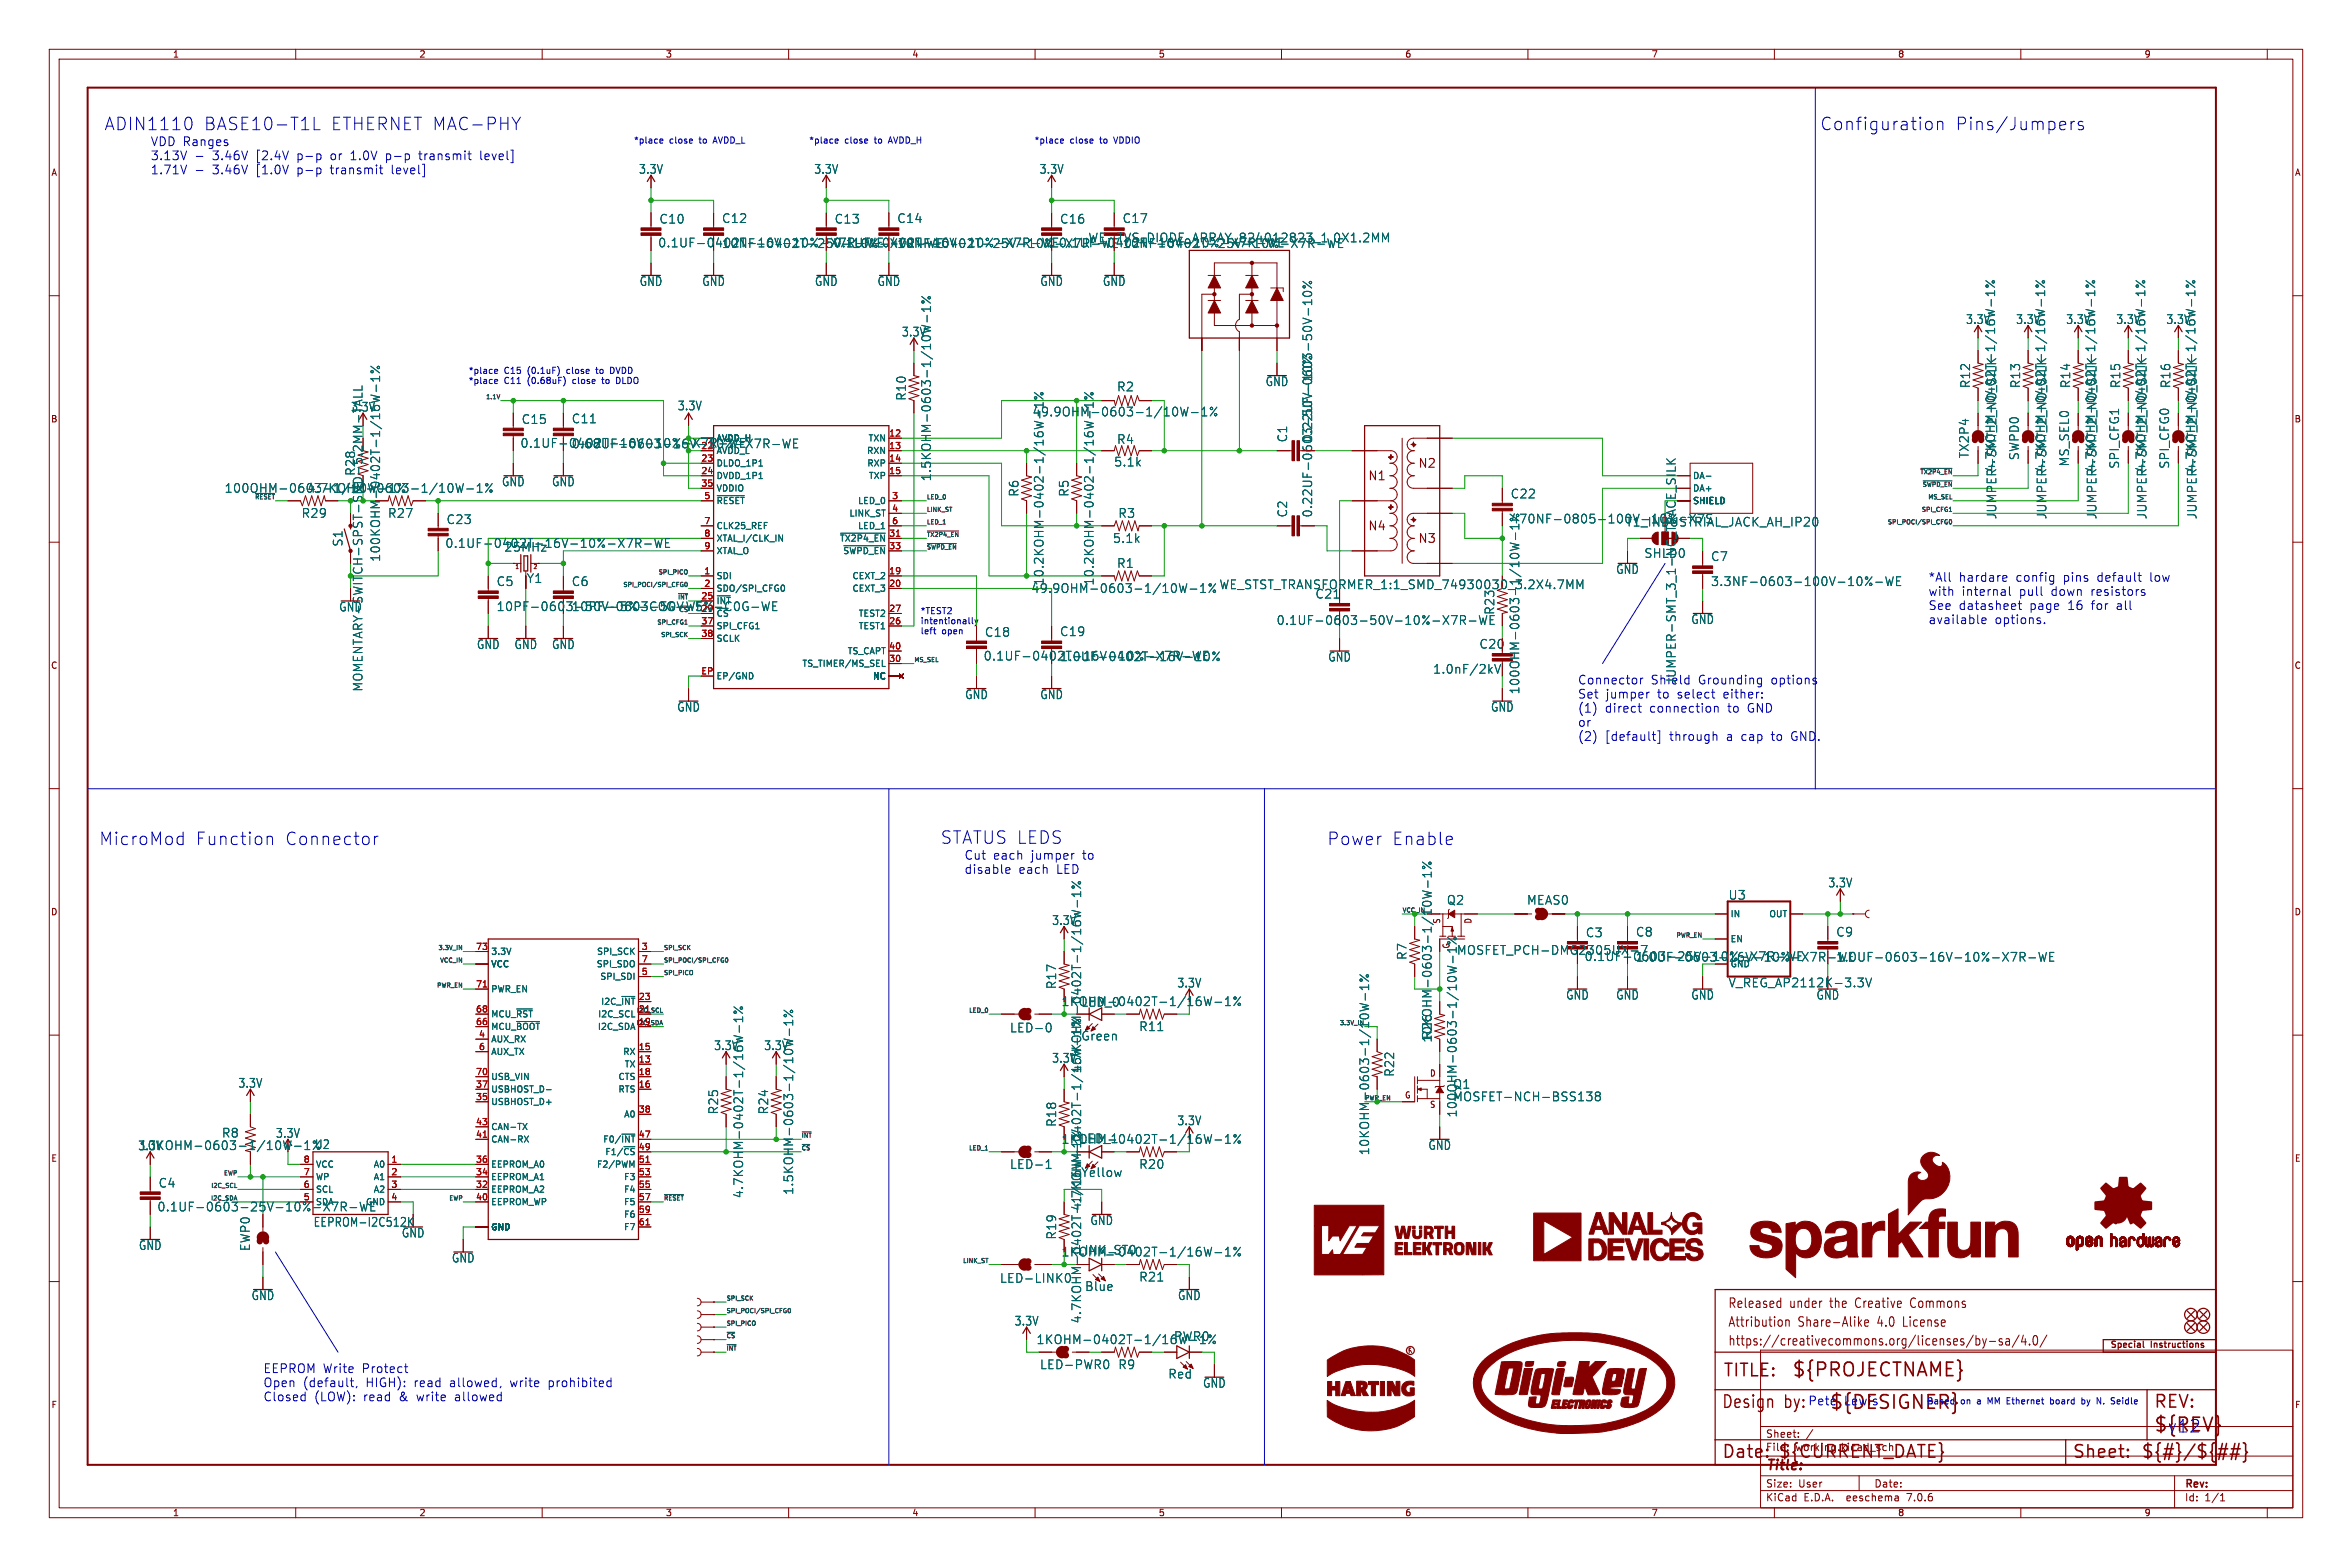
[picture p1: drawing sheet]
<svg xmlns="http://www.w3.org/2000/svg" width="477mm" height="318mm" viewBox="0 0 477 318" stroke-linecap="round" stroke-linejoin="round" font-family="sans-serif">
<defs><g id="words">
<g font-size="3.8" fill="#840000">
<text x="363.5" y="279.7">${PROJECTNAME}</text>
<text x="371.1" y="286.3">${DESIGNER}</text>
<text x="436.9" y="290.9">${REV}</text>
</g>
<g font-size="3.5" fill="#0000c2">
<text x="21.2" y="26.6">ADIN1110</text>
<text x="41.3" y="26.6">BASE10-T1L</text>
<text x="67.1" y="26.6">ETHERNET MAC-PHY</text>
<text x="369.3" y="26.6">Configuration</text>
<text x="396.7" y="26.6">Pins/Jumpers</text>
<text x="20.1" y="171.7">MicroMod</text>
<text x="39.7" y="171.7">Function</text>
<text x="57.8" y="171.7">Connector</text>
<text x="190.8" y="171.4">STATUS LEDS</text>
<text x="269.3" y="171.7">Power</text>
<text x="282.4" y="171.7">Enable</text>
<text x="439.7" y="290.8">v12</text>
</g>
<g font-size="3.5" fill="#840000">
<text x="349.5" y="279.7">TITLE:</text>
<text x="349.2" y="286">Design</text>
<text x="362" y="286">by:</text>
<text x="436.9" y="286">REV:</text>
<text x="349.2" y="296.2">Date:</text>
<text x="360.7" y="296.2">${CURRENT_DATE}</text>
<text x="420.4" y="296.2">Sheet:</text>
<text x="434.3" y="296.2">${#}/${##}</text>
</g>
<text font-size="2.8" fill="#840000" x="358.2" y="298.8">Title:</text>
<g font-size="2.7" fill="#840000">
<text x="350.5" y="269.5">Attribution</text>
<text x="350.5" y="265.6">Released</text>
<text x="363.1" y="265.6">under</text>
<text x="364.8" y="269.5">Share-Alike</text>
<text x="371.5" y="265.6">the</text>
<text x="376.9" y="265.6">Creative</text>
<text x="381.1" y="269.5">4.0</text>
<text x="386.5" y="269.5">License</text>
<text x="388.3" y="265.6">Commons</text>
<text x="350.5" y="273.3">https://creativecommons.org/licenses/by-sa/4.0/</text>
</g>
<g font-size="2.5" fill="#0000c2">
<text x="30.5" y="29.9">VDD Ranges</text>
<text x="30.5" y="32.8">3.13V</text>
<text x="30.5" y="35.7">1.71V</text>
<text x="43" y="32.8">3.46V</text>
<text x="43" y="35.7">3.46V</text>
<text x="52" y="32.8">[2.4V</text>
<text x="52" y="35.7">[1.0V</text>
<text x="60.4" y="32.8">p-p</text>
<text x="60.4" y="35.7">p-p</text>
<text x="67.2" y="32.8">or</text>
<text x="67.2" y="35.7">transmit</text>
<text x="71.4" y="32.8">1.0V</text>
<text x="78.6" y="32.8">p-p</text>
<text x="79.7" y="35.7">level]</text>
<text x="85.5" y="32.8">transmit</text>
<text x="97.9" y="32.8">level]</text>
<text x="391.2" y="118.2">*All</text>
<text x="397.4" y="118.2">hardare</text>
<text x="409" y="118.2">config</text>
<text x="418.6" y="118.2">pins</text>
<text x="425.6" y="118.2">default</text>
<text x="436.4" y="118.2">low</text>
<text x="391.2" y="121">with</text>
<text x="391.2" y="123.9">See</text>
<text x="397.4" y="123.9">datasheet</text>
<text x="397.9" y="121">internal</text>
<text x="409.7" y="121">pull</text>
<text x="411.8" y="123.9">page</text>
<text x="416.2" y="121">down</text>
<text x="419.6" y="123.9">16</text>
<text x="424.3" y="121">resistors</text>
<text x="424.4" y="123.9">for</text>
<text x="429.6" y="123.9">all</text>
<text x="391.2" y="126.8">available</text>
<text x="404.6" y="126.8">options.</text>
<text x="320" y="139.1">Connector</text>
<text x="320" y="142">Set</text>
<text x="325.7" y="142">jumper</text>
<text x="336.2" y="142">to</text>
<text x="340.3" y="142">select</text>
<text x="344.5" y="139.1">Grounding</text>
<text x="349.7" y="142">either:</text>
<text x="359.4" y="139.1">options</text>
<text x="320" y="144.9">(1)</text>
<text x="320" y="147.7">or</text>
<text x="325.6" y="144.9">direct</text>
<text x="334.6" y="144.9">connection</text>
<text x="350.6" y="144.9">to</text>
<text x="354.7" y="144.9">GND</text>
<text x="320" y="150.6">(2)</text>
<text x="325.6" y="150.6">[default]</text>
<text x="338.7" y="150.6">through</text>
<text x="350.3" y="150.6">a cap</text>
<text x="359.6" y="150.6">to</text>
<text x="363.7" y="150.6">GND.</text>
<text x="195.6" y="174.7">Cut</text>
<text x="195.6" y="177.6">disable</text>
<text x="201.4" y="174.7">each</text>
<text x="206.6" y="177.6">each</text>
<text x="209.2" y="174.7">jumper</text>
<text x="214.3" y="177.6">LED</text>
<text x="219.7" y="174.7">to</text>
<text x="53.3" y="278.8">EEPROM Write</text>
<text x="53.3" y="281.7">Open</text>
<text x="61.4" y="281.7">(default,</text>
<text x="73.4" y="278.8">Protect</text>
<text x="74.2" y="281.7">HIGH):</text>
<text x="84" y="281.7">read</text>
<text x="91.3" y="281.7">allowed,</text>
<text x="103.7" y="281.7">write</text>
<text x="111.5" y="281.7">prohibited</text>
<text x="53.3" y="284.6">Closed</text>
<text x="63.7" y="284.6">(LOW):</text>
<text x="73.7" y="284.6">read</text>
<text x="81" y="284.6">&amp;</text>
<text x="84.6" y="284.6">write</text>
<text x="92.5" y="284.6">allowed</text>
<text x="366.8" y="285.2">Pete</text>
<text x="374.1" y="285.2">Lewis</text>
</g>
<g font-size="2.5" fill="#006464">
<text x="129.6" y="35.5">3.3V</text>
<text x="165.1" y="35.5">3.3V</text>
<text x="210.8" y="35.5">3.3V</text>
<text x="133.7" y="45.6">C10</text>
<text x="146.4" y="45.4">C12</text>
<text x="169.3" y="45.6">C13</text>
<text x="182" y="45.4">C14</text>
<text x="215" y="45.6">C16</text>
<text x="227.7" y="45.4">C17</text>
<text x="133.5" y="50.4">0.1UF-0402T-16V-10%-X7R-WE0.1UF-0402T-16V-10%-X7R-WE</text>
<text x="220.8" y="49.4">WE-TVS_DIODE_ARRAY_824012823_1.0X1.2MM</text>
<text x="227.7" y="50.5">10NF-0402T-25V-10%-X7R-WE</text>
<text x="129.7" y="58.2">GND</text>
<text x="142.4" y="58.2">GND</text>
<text x="165.3" y="58.2">GND</text>
<text x="178" y="58.2">GND</text>
<text x="211" y="58.2">GND</text>
<text x="223.7" y="58.2">GND</text>
<text x="398.8" y="65.9">3.3V</text>
<text x="409" y="65.9">3.3V</text>
<text x="419.1" y="65.9">3.3V</text>
<text x="429.3" y="65.9">3.3V</text>
<text x="439.4" y="65.9">3.3V</text>
<text x="182.9" y="68.5">3.3V</text>
<text x="71.1" y="83.7">3.3V</text>
<text x="137.4" y="83.5">3.3V</text>
<text x="184" y="81.4" transform="rotate(-90 184 81.4)">R10</text>
<text x="226.6" y="79.6">R2</text>
<text x="256.7" y="78.5">GND</text>
<text x="399.9" y="78.8" transform="rotate(-90 399.9 78.8)">R12</text>
<text x="410.1" y="78.8" transform="rotate(-90 410.1 78.8)">R13</text>
<text x="420.2" y="78.8" transform="rotate(-90 420.2 78.8)">R14</text>
<text x="430.4" y="78.8" transform="rotate(-90 430.4 78.8)">R15</text>
<text x="440.5" y="78.8" transform="rotate(-90 440.5 78.8)">R16</text>
<text x="105.8" y="86.2">C15</text>
<text x="115.9" y="86.1">C11</text>
<text x="209.4" y="84.7">49.9OHM-0603-1/10W-1%</text>
<text x="261.3" y="89.8" transform="rotate(-90 261.3 89.8)">C1</text>
<text x="226" y="94.8">5.1k</text>
<text x="226.6" y="90.3">R4</text>
<text x="399.6" y="93.1" transform="rotate(-90 399.6 93.1)">TX2P4</text>
<text x="405" y="95.9" transform="rotate(-90 405 95.9)">4.7KOHM-0402T-1/16W-1%</text>
<text x="409.8" y="93.4" transform="rotate(-90 409.8 93.4)">SWPD0</text>
<text x="415.1" y="95.9" transform="rotate(-90 415.1 95.9)">4.7KOHM-0402T-1/16W-1%</text>
<text x="420" y="94.7" transform="rotate(-90 420 94.7)">MS_SEL0</text>
<text x="425.3" y="95.9" transform="rotate(-90 425.3 95.9)">4.7KOHM-0402T-1/16W-1%</text>
<text x="430.1" y="95.2" transform="rotate(-90 430.1 95.2)">SPI_CFG1</text>
<text x="435.5" y="95.9" transform="rotate(-90 435.5 95.9)">4.7KOHM-0402T-1/16W-1%</text>
<text x="440.3" y="95.2" transform="rotate(-90 440.3 95.2)">SPI_CFG0</text>
<text x="445.6" y="95.9" transform="rotate(-90 445.6 95.9)">4.7KOHM-0402T-1/16W-1%</text>
<text x="45.5" y="100.2">100OHM-0603-1/10W-1%</text>
<text x="62.3" y="100.2">4.7KOHM-0603-1/10W-1%</text>
<text x="72.2" y="96.6" transform="rotate(-90 72.2 96.6)">R28</text>
<text x="101.8" y="98.9">GND</text>
<text x="111.9" y="98.9">GND</text>
<text x="189.1" y="97.7" transform="rotate(-90 189.1 97.7)">1.5KOHM-0603-1/10W-1%</text>
<text x="206.9" y="100.8" transform="rotate(-90 206.9 100.8)">R6</text>
<text x="217" y="100.8" transform="rotate(-90 217 100.8)">R5</text>
<text x="306.4" y="101.3">C22</text>
<text x="61.1" y="105.3">R29</text>
<text x="78.6" y="105.3">R27</text>
<text x="90.5" y="106.5">C23</text>
<text x="226.8" y="105.3">R3</text>
<text x="261.3" y="105.1" transform="rotate(-90 261.3 105.1)">C2</text>
<text x="306.4" y="106.4">470NF-0805-100V-10%-X7S</text>
<text x="329.8" y="107">T1_INDUSTRIAL_JACK_AH_IP20</text>
<text x="405.2" y="105.4" transform="rotate(-90 405.2 105.4)">JUMPER-SMT_2_NO_SILK</text>
<text x="415.4" y="105.4" transform="rotate(-90 415.4 105.4)">JUMPER-SMT_2_NO_SILK</text>
<text x="425.6" y="105.4" transform="rotate(-90 425.6 105.4)">JUMPER-SMT_2_NO_SILK</text>
<text x="435.7" y="105.4" transform="rotate(-90 435.7 105.4)">JUMPER-SMT_2_NO_SILK</text>
<text x="445.9" y="105.4" transform="rotate(-90 445.9 105.4)">JUMPER-SMT_2_NO_SILK</text>
<text x="69.7" y="111" transform="rotate(-90 69.7 111)">S1</text>
<text x="90.3" y="111.4">0.1UF-0402T-16V-10%-X7R-WE</text>
<text x="102.3" y="112.1">25MHz</text>
<text x="225.7" y="110.3">5.1k</text>
<text x="333.5" y="113.4">SHLD0</text>
<text x="77.3" y="114.1" transform="rotate(-90 77.3 114.1)">100KOHM-0402T-1/16W-1%</text>
<text x="100.7" y="119.1">C5</text>
<text x="106.8" y="118.5">Y1</text>
<text x="115.9" y="119.1">C6</text>
<text x="211.9" y="118.9" transform="rotate(-90 211.9 118.9)">10.2KOHM-0402-1/16W-1%</text>
<text x="222.1" y="118.9" transform="rotate(-90 222.1 118.9)">10.2KOHM-0402-1/16W-1%</text>
<text x="226.6" y="115.4">R1</text>
<text x="247.3" y="119.7">WE_STST_TRANSFORMER_1:1_SMD_74930030_3.2X4.7MM</text>
<text x="327.8" y="116.6">GND</text>
<text x="347.1" y="114">C7</text>
<text x="347.1" y="119.1">3.3NF-0603-100V-10%-WE</text>
<text x="68.7" y="124.3">GND</text>
<text x="100.7" y="124.2">10PF-0603-50V-5%-C0G-WE</text>
<text x="115.9" y="124.2">10PF-0603-50V-5%-C0G-WE</text>
<text x="209.2" y="120.5">49.9OHM-0603-1/10W-1%</text>
<text x="266.8" y="121.6">C21</text>
<text x="303.4" y="124.8" transform="rotate(-90 303.4 124.8)">R23</text>
<text x="96.7" y="131.9">GND</text>
<text x="104.3" y="131.9">GND</text>
<text x="111.9" y="131.9">GND</text>
<text x="199.7" y="129.4">C18</text>
<text x="215" y="129.3">C19</text>
<text x="343.1" y="126.8">GND</text>
<text x="199.5" y="134.2">0.1UF-0402T-16V-10%-X7R-WE</text>
<text x="215" y="134.3">1.0UF-0402T-16V-10%</text>
<text x="269.4" y="134.4">GND</text>
<text x="290.7" y="136.9">1.0nF/2kV</text>
<text x="195.7" y="142">GND</text>
<text x="211" y="142">GND</text>
<text x="308.5" y="140.9" transform="rotate(-90 308.5 140.9)">100OHM-0603-1/10W-1%</text>
<text x="334.9" y="139.1">Shield</text>
<text x="340.2" y="138.9" transform="rotate(-90 340.2 138.9)">JUMPER-SMT_3_1-NC_TRACE_SILK</text>
<text x="137.3" y="144.6">GND</text>
<text x="302.4" y="144.6">GND</text>
<text x="293.5" y="183.7">Q2</text>
<text x="309.7" y="183.7">MEAS0</text>
<text x="350.6" y="182.7">U3</text>
<text x="370.9" y="180.2">3.3V</text>
<text x="213.4" y="187.9">3.3V</text>
<text x="321.7" y="190.3">C3</text>
<text x="331.8" y="190.2">C8</text>
<text x="372.5" y="190.2">C9</text>
<text x="285.6" y="194.8" transform="rotate(-90 285.6 194.8)">R7</text>
<text x="295.5" y="193.9">MOSFET_PCH-DMG2305UX-7</text>
<text x="372.5" y="195.3">1.0UF-0603-16V-10%-X7R-WE</text>
<text x="214.5" y="200.8" transform="rotate(-90 214.5 200.8)">R17</text>
<text x="238.8" y="200.6">3.3V</text>
<text x="317.7" y="203">GND</text>
<text x="327.8" y="203">GND</text>
<text x="343.1" y="203">GND</text>
<text x="350.6" y="200.5">V_REG_AP2112K-3.3V</text>
<text x="368.5" y="203">GND</text>
<text x="204.8" y="209.7">LED-0</text>
<text x="215.3" y="204.3">1KOHM-0402T-1/16W-1%</text>
<text x="219.3" y="204.4">LED_0</text>
<text x="231" y="209.4">R11</text>
<text x="144.8" y="213.3">3.3V</text>
<text x="155" y="213.3">3.3V</text>
<text x="213.4" y="215.8">3.3V</text>
<text x="219.3" y="211.3">Green</text>
<text x="290.7" y="211.6" transform="rotate(-90 290.7 211.6)">10KOHM-0603-1/10W-1%</text>
<text x="290.7" y="210.9" transform="rotate(-90 290.7 210.9)">R26</text>
<text x="48.3" y="220.9">3.3V</text>
<text x="219.6" y="217.8" transform="rotate(-90 219.6 217.8)">4.7KOHM-0402T-1/16W-1%</text>
<text x="283.1" y="218.5" transform="rotate(-90 283.1 218.5)">R22</text>
<text x="294.7" y="221.1">Q1</text>
<text x="145.9" y="226.2" transform="rotate(-90 145.9 226.2)">R25</text>
<text x="156.1" y="226.2" transform="rotate(-90 156.1 226.2)">R24</text>
<text x="294.7" y="223.6">MOSFET-NCH-BSS138</text>
<text x="295.8" y="226.8" transform="rotate(-90 295.8 226.8)">100OHM-0603-1/10W-1%</text>
<text x="28" y="233.6">3.3V</text>
<text x="28.2" y="233.5">10KOHM-0603-1/10W-1%</text>
<text x="44.9" y="231">R8</text>
<text x="55.9" y="231">3.3V</text>
<text x="63.8" y="233.3">U2</text>
<text x="214.5" y="228.7" transform="rotate(-90 214.5 228.7)">R18</text>
<text x="215.3" y="232.3">1KOHM-0402T-1/16W-1%</text>
<text x="219.1" y="232.1">LED_1</text>
<text x="238.8" y="228.5">3.3V</text>
<text x="289.7" y="233.5">GND</text>
<text x="204.8" y="237.3">LED-1</text>
<text x="219.3" y="239">Yellow</text>
<text x="231" y="237.3">R20</text>
<text x="278" y="234.5" transform="rotate(-90 278 234.5)">10KOHM-0603-1/10W-1%</text>
<text x="31.9" y="246">0.1UF-0603-25V-10%-X7R-WE</text>
<text x="32.1" y="241.1">C4</text>
<text x="151" y="243.2" transform="rotate(-90 151 243.2)">4.7KOHM-0402T-1/16W-1%</text>
<text x="161.1" y="242.5" transform="rotate(-90 161.1 242.5)">1.5KOHM-0603-1/10W-1%</text>
<text x="219.6" y="245.7" transform="rotate(-90 219.6 245.7)">4.7KOHM-0402T-1/16W-1%</text>
<text x="63.6" y="249.1">EEPROM-I2C512K</text>
<text x="81.4" y="251.3">GND</text>
<text x="214.5" y="251.6" transform="rotate(-90 214.5 251.6)">R19</text>
<text x="221.1" y="248.7">GND</text>
<text x="28.1" y="253.8">GND</text>
<text x="50.9" y="253.9" transform="rotate(-90 50.9 253.9)">EWP0</text>
<text x="91.6" y="256.3">GND</text>
<text x="215.3" y="255.1">1KOHM-0402T-1/16W-1%</text>
<text x="218.5" y="254.7">LINK_ST0</text>
<text x="51" y="264">GND</text>
<text x="202.8" y="260.5">LED-LINK0</text>
<text x="220.1" y="262.1">Blue</text>
<text x="231" y="260.2">R21</text>
<text x="238.9" y="264">GND</text>
<text x="205.8" y="269.1">3.3V</text>
<text x="219.6" y="268.6" transform="rotate(-90 219.6 268.6)">4.7KOHM-0402T-1/16W-1%</text>
<text x="210.2" y="272.9">1KOHM-0402T-1/16W-1%</text>
<text x="238.1" y="272.3">PWR0</text>
<text x="210.9" y="278">LED-PWR0</text>
<text x="226.8" y="278">R9</text>
<text x="236.9" y="279.9">Red</text>
<text x="244" y="281.7">GND</text>
</g>
<g font-size="2.5" fill="#840000">
<text x="146.4" y="50.5">10NF-0402T-25V-10%-X7R-WE10NF-0402T-25V-10%-X7R-WE</text>
<text x="214.7" y="50.4">0.1UF-0402T-16V-10%-X7R-WE</text>
<text x="287.6" y="95.2">N2</text>
<text x="277.5" y="97.7">N1</text>
<text x="266.4" y="105.1" transform="rotate(-90 266.4 105.1)">0.22UF-0603-50V-10%</text>
<text x="277.5" y="107.9">N4</text>
<text x="287.6" y="110.4">N3</text>
<text x="258.9" y="127">0.1UF-0603-50V-10%-X7R-WE</text>
<text x="300.1" y="131.8">C20</text>
<text x="321.4" y="195.2">0.1UF-0603-25V-10%-X7R-WE</text>
<text x="331.8" y="195.3">1.0UF-0603-16V-10%-X7R-WE</text>
</g>
<g font-size="2.5" fill="#009600">
<text x="105.5" y="91">0.1UF-0402T-16V-10%-X7R-WE</text>
<text x="115.9" y="91.2">0.68UF-0603-16V-10%-X7R-WE</text>
<text x="73.8" y="140.4" transform="rotate(-90 73.8 140.4)">MOMENTARY-SWITCH-SPST-SMD-5.2MM-TALL</text>
</g>
<g font-size="2.1" fill="#840000">
<text x="358.2" y="291.9">Sheet:</text>
<text x="358.2" y="294.6">File:</text>
<text x="364.3" y="294.6">working.kicad_sch</text>
<text x="358.2" y="304.8">KiCad</text>
<text x="358.2" y="302">Size:</text>
<text x="364.8" y="302">User</text>
<text x="365.9" y="304.8">E.D.A.</text>
<text x="374.8" y="304.8">eeschema</text>
<text x="380.2" y="302">Date:</text>
<text x="387.2" y="304.8">7.0.6</text>
<text x="443.2" y="302.2">Rev:</text>
<text x="443.2" y="304.8">Id:</text>
<text x="447.3" y="304.8">1/1</text>
</g>
<g font-size="1.8" fill="#840000">
<text x="35" y="11.9">1</text>
<text x="85" y="11.9">2</text>
<text x="135" y="11.9">3</text>
<text x="185" y="11.9">4</text>
<text x="235" y="11.9">5</text>
<text x="285" y="11.9">6</text>
<text x="335" y="11.9">7</text>
<text x="385" y="11.9">8</text>
<text x="435" y="11.9">9</text>
<text x="10.3" y="35.9">A</text>
<text x="465.5" y="35.9">A</text>
<text x="10.3" y="85.9">B</text>
<text x="465.4" y="85.9">B</text>
<text x="10.3" y="135.9">C</text>
<text x="465.4" y="135.9">C</text>
<text x="10.3" y="185.9">D</text>
<text x="465.4" y="185.9">D</text>
<text x="292.4" y="187.5" transform="rotate(-90 292.4 187.5)">S</text>
<text x="298.7" y="187.5" transform="rotate(-90 298.7 187.5)">D</text>
<text x="290" y="218.6">D</text>
<text x="285" y="223">G</text>
<text x="290" y="225">S</text>
<text x="10.3" y="235.9">E</text>
<text x="465.5" y="235.9">E</text>
<text x="428" y="273.8">Special</text>
<text x="436.4" y="273.8">Instructions</text>
<text x="10.3" y="285.9">F</text>
<text x="465.5" y="285.9">F</text>
<text x="35" y="307.8">1</text>
<text x="85" y="307.8">2</text>
<text x="135" y="307.8">3</text>
<text x="185" y="307.8">4</text>
<text x="235" y="307.8">5</text>
<text x="285" y="307.8">6</text>
<text x="335" y="307.8">7</text>
<text x="385" y="307.8">8</text>
<text x="435" y="307.8">9</text>
</g>
<g font-size="1.8" fill="#0000c2">
<text x="128.5" y="29.2">*place</text>
<text x="135.8" y="29.2">close</text>
<text x="142" y="29.2">to</text>
<text x="145" y="29.2">AVDD_L</text>
<text x="164.1" y="29.2">*place</text>
<text x="171.4" y="29.2">close</text>
<text x="177.6" y="29.2">to</text>
<text x="180.6" y="29.2">AVDD_H</text>
<text x="209.8" y="29.2">*place</text>
<text x="217.1" y="29.2">close</text>
<text x="223.3" y="29.2">to</text>
<text x="226.3" y="29.2">VDDIO</text>
<text x="95" y="75.9">*place</text>
<text x="95" y="78">*place</text>
<text x="102.3" y="75.9">C15</text>
<text x="102.3" y="78">C11</text>
<text x="107.1" y="75.9">(0.1uF)</text>
<text x="107.1" y="78">(0.68uF)</text>
<text x="115.3" y="75.9">close</text>
<text x="116.5" y="78">close</text>
<text x="121.5" y="75.9">to</text>
<text x="122.7" y="78">to</text>
<text x="124.5" y="75.9">DVDD</text>
<text x="125.7" y="78">DLDO</text>
<text x="186.7" y="124.9">*TEST2</text>
<text x="186.7" y="127">intentionally</text>
<text x="186.7" y="129">left</text>
<text x="191.1" y="129">open</text>
<text x="390.9" y="285">Based</text>
<text x="397.8" y="285">on</text>
<text x="401.2" y="285">a</text>
<text x="403.6" y="285">MM Ethernet</text>
<text x="416.7" y="285">board</text>
<text x="423.2" y="285">by</text>
<text x="426.5" y="285">N.</text>
<text x="429.6" y="285">Seidle</text>
</g>
<g font-size="1.8" fill="#006464">
<text x="145.3" y="89.8">AVDD_H</text>
<text x="176.1" y="89.8">TXN</text>
<text x="142.2" y="91.2">22</text>
<text x="145.3" y="92.3">AVDD_L</text>
<text x="145.3" y="94.8">DLDO_1P1</text>
<text x="175.8" y="92.3">RXN</text>
<text x="175.9" y="94.8">RXP</text>
<text x="145.3" y="97.4">DVDD_1P1</text>
<text x="145.3" y="99.9">VDDIO</text>
<text x="176.2" y="97.4">TXP</text>
<text x="343.4" y="99.9">DA+</text>
<text x="343.4" y="97.4">DA-</text>
<text x="145.3" y="102.5">~{RESET}</text>
<text x="145.3" y="107.5">CLK25_REF</text>
<text x="172.3" y="105">LINK_ST</text>
<text x="174" y="102.5">LED_0</text>
<text x="174" y="107.5">LED_1</text>
<text x="343.4" y="102.5">SHIELD</text>
<text x="145.3" y="110.1">XTAL_I/CLK_IN</text>
<text x="145.3" y="112.6">XTAL_O</text>
<text x="170.3" y="110.1">~{TX2P4_EN}</text>
<text x="171" y="112.6">~{SWPD_EN}</text>
<text x="145.3" y="117.7">SDI</text>
<text x="172.9" y="117.7">CEXT_2</text>
<text x="142.2" y="121.7">25</text>
<text x="142.2" y="124.2">29</text>
<text x="145.3" y="120.2">SDO/SPI_CFG0</text>
<text x="145.3" y="122.8">~{INT}</text>
<text x="145.3" y="125.3">~{CS}</text>
<text x="172.9" y="120.2">CEXT_3</text>
<text x="174.1" y="125.3">TEST2</text>
<text x="145.3" y="127.9">SPI_CFG1</text>
<text x="145.3" y="130.4">SCLK</text>
<text x="174.1" y="127.9">TEST1</text>
<text x="162.7" y="135.5">TS_TIMER/MS_SEL</text>
<text x="171.9" y="132.9">TS_CAPT</text>
<text x="145.3" y="138">EP/GND</text>
<text x="177" y="138">NC</text>
<text x="351" y="186.3">IN</text>
<text x="351" y="191.4">EN</text>
<text x="358.9" y="186.3">OUT</text>
<text x="99.6" y="196.4">VCC</text>
<text x="99.6" y="193.9">3.3V</text>
<text x="121" y="196.4">SPI_SDO</text>
<text x="121" y="193.9">SPI_SCK</text>
<text x="294.3" y="192.6" transform="rotate(-90 294.3 192.6)">G</text>
<text x="351" y="196.4">GND</text>
<text x="99.6" y="201.5">PWR_EN</text>
<text x="121.7" y="199">SPI_SDI</text>
<text x="99.6" y="209.1">MCU_~{BOOT}</text>
<text x="99.6" y="206.6">MCU_~{RST}</text>
<text x="121.2" y="209.1">I2C_SDA</text>
<text x="121.3" y="206.6">I2C_SCL</text>
<text x="121.9" y="204.1">I2C_~{INT}</text>
<text x="99.6" y="211.7">AUX_RX</text>
<text x="99.6" y="214.2">AUX_TX</text>
<text x="126.3" y="214.2">RX</text>
<text x="99.6" y="221.8">USBHOST_D-</text>
<text x="99.6" y="219.3">USB_VIN</text>
<text x="125.4" y="221.8">RTS</text>
<text x="125.4" y="219.3">CTS</text>
<text x="126.7" y="216.8">TX</text>
<text x="99.6" y="224.4">USBHOST_D+</text>
<text x="126.5" y="226.9">A0</text>
<text x="99.6" y="232">CAN-RX</text>
<text x="99.6" y="229.5">CAN-TX</text>
<text x="122.3" y="232">F0/~{INT}</text>
<text x="64" y="239.6">WP</text>
<text x="64" y="237.1">VCC</text>
<text x="75.7" y="237.1">A0</text>
<text x="75.7" y="239.6">A1</text>
<text x="99.6" y="239.6">EEPROM_A1</text>
<text x="99.6" y="237.1">EEPROM_A0</text>
<text x="121" y="237.1">F2/PWM</text>
<text x="122.7" y="234.5">F1/~{CS}</text>
<text x="126.5" y="239.6">F3</text>
<text x="61.5" y="243.6">5</text>
<text x="64" y="244.7">SDA</text>
<text x="64" y="242.2">SCL</text>
<text x="74.2" y="244.7">GND</text>
<text x="75.7" y="242.2">A2</text>
<text x="99.6" y="242.2">EEPROM_A2</text>
<text x="99.6" y="244.7">EEPROM_WP</text>
<text x="126.5" y="242.2">F4</text>
<text x="126.5" y="244.7">F5</text>
<text x="99.6" y="249.8">GND</text>
<text x="126.5" y="247.2">F6</text>
<text x="126.5" y="249.8">F7</text>
</g>
<g font-size="1.8" fill="#a90000">
<text x="180.3" y="88.6">12</text>
<text x="142.2" y="93.7">23</text>
<text x="180.3" y="91.2">13</text>
<text x="180.3" y="93.7">14</text>
<text x="142.2" y="96.3">24</text>
<text x="142.2" y="98.8">35</text>
<text x="142.8" y="101.3">5</text>
<text x="180.3" y="96.3">15</text>
<text x="180.9" y="101.3">3</text>
<text x="142.8" y="106.4">7</text>
<text x="180.9" y="103.9">4</text>
<text x="180.9" y="106.4">6</text>
<text x="142.8" y="109">8</text>
<text x="142.8" y="111.5">9</text>
<text x="180.3" y="109">31</text>
<text x="180.3" y="111.5">33</text>
<text x="142.8" y="116.6">1</text>
<text x="142.8" y="119.1">2</text>
<text x="180.3" y="116.6">19</text>
<text x="180.3" y="119.1">20</text>
<text x="180.3" y="124.2">27</text>
<text x="142.2" y="126.7">37</text>
<text x="142.2" y="129.3">38</text>
<text x="180.3" y="126.7">26</text>
<text x="180.3" y="131.8">40</text>
<text x="142.2" y="136.9">EP</text>
<text x="180.3" y="134.4">30</text>
<text x="96.5" y="192.8">73</text>
<text x="130.1" y="192.8">3</text>
<text x="130.1" y="197.9">5</text>
<text x="130.1" y="195.3">7</text>
<text x="96.5" y="200.4">71</text>
<text x="129.5" y="202.9">23</text>
<text x="96.5" y="208">66</text>
<text x="96.5" y="205.5">68</text>
<text x="129.5" y="208">19</text>
<text x="129.5" y="205.5">21</text>
<text x="97.1" y="210.6">4</text>
<text x="97.1" y="213.1">6</text>
<text x="129.5" y="215.6">13</text>
<text x="129.5" y="213.1">15</text>
<text x="96.5" y="220.7">37</text>
<text x="96.5" y="218.2">70</text>
<text x="129.5" y="220.7">16</text>
<text x="129.5" y="218.2">18</text>
<text x="96.5" y="223.3">35</text>
<text x="129.5" y="225.8">38</text>
<text x="96.5" y="230.9">41</text>
<text x="96.5" y="228.3">43</text>
<text x="129.5" y="230.9">47</text>
<text x="129.5" y="233.4">49</text>
<text x="61.5" y="238.5">7</text>
<text x="61.5" y="236">8</text>
<text x="79.3" y="236">1</text>
<text x="79.3" y="238.5">2</text>
<text x="96.5" y="238.5">34</text>
<text x="96.5" y="236">36</text>
<text x="129.5" y="236">51</text>
<text x="129.5" y="238.5">53</text>
<text x="61.5" y="241">6</text>
<text x="79.3" y="241">3</text>
<text x="79.3" y="243.6">4</text>
<text x="96.5" y="241">32</text>
<text x="96.5" y="243.6">40</text>
<text x="129.5" y="241">55</text>
<text x="129.5" y="243.6">57</text>
<text x="129.5" y="246.1">59</text>
<text x="129.5" y="248.7">61</text>
</g>
<g font-size="1.2" fill="#0f0f0f">
<text x="98.4" y="81">1.1V</text>
<text x="51.6" y="101.4">~{RESET}</text>
<text x="188" y="101.4">LED_0</text>
<text x="389.4" y="96.3">~{TX2P4_EN}</text>
<text x="389.9" y="98.8">~{SWPD_EN}</text>
<text x="391.1" y="101.4">MS_SEL</text>
<text x="188" y="103.9">LINK_ST</text>
<text x="188" y="106.4">LED_1</text>
<text x="382.8" y="106.4">SPI_POCI/SPI_CFG0</text>
<text x="389.7" y="103.9">SPI_CFG1</text>
<text x="188" y="111.5">~{SWPD_EN}</text>
<text x="188" y="109">~{TX2P4_EN}</text>
<text x="126.3" y="119.1">SPI_POCI/SPI_CFG0</text>
<text x="133.5" y="116.6">SPI_PICO</text>
<text x="137.4" y="121.7">~{INT}</text>
<text x="133.2" y="126.8">SPI_CFG1</text>
<text x="134" y="129.3">SPI_SCK</text>
<text x="185.4" y="134.4">MS_SEL</text>
<text x="340" y="190.3">PWR_EN</text>
<text x="88.8" y="192.8">3.3V_IN</text>
<text x="89.1" y="195.3">VCC_IN</text>
<text x="134.6" y="192.8">SPI_SCK</text>
<text x="134.6" y="195.3">SPI_POCI/SPI_CFG0</text>
<text x="134.6" y="197.9">SPI_PICO</text>
<text x="88.5" y="200.4">PWR_EN</text>
<text x="129" y="208">I2C_SDA</text>
<text x="196.4" y="205.5">LED_0</text>
<text x="276.9" y="223.3">PWR_EN</text>
<text x="162.6" y="233.4">~{CS}</text>
<text x="162.6" y="230.9">~{INT}</text>
<text x="196.4" y="233.4">LED_1</text>
<text x="45.3" y="238.5">EWP</text>
<text x="42.7" y="241.1">I2C_SCL</text>
<text x="91" y="243.6">EWP</text>
<text x="134.6" y="243.6">~{RESET}</text>
<text x="195.2" y="256.3">LINK_ST</text>
<text x="147.3" y="263.9">SPI_SCK</text>
<text x="147.3" y="269">SPI_PICO</text>
<text x="147.3" y="266.5">SPI_POCI/SPI_CFG0</text>
<text x="147.3" y="274.1">~{INT}</text>
<text x="147.3" y="271.5">~{CS}</text>
</g>
<g font-size="1.2" fill="#840000">
<text x="104.4" y="115.6">1</text>
<text x="108.1" y="115.6">2</text>
</g>
<g font-size="1.2" fill="#006464">
<text x="137.7" y="124.2">~{CS}</text>
<text x="284.5" y="185.2">VCC_IN</text>
<text x="271.7" y="208">3.3V_IN</text>
<text x="42.6" y="243.6">I2C_SDA</text>
</g>
<text font-size="1.2" fill="#a90000" x="129" y="205.5">I2C_SCL</text>
</g></defs>
<g fill="none" stroke="#840000" stroke-width=".2">
<path d="M10 10h457.2v297.9h-457.2zM12 12h453.2v293.9h-453.2zM60 10v2M110 10v2M160 10v2M210 10v2M260 10v2M310 10v2M360 10v2M410 10v2M460 10v2M132.1 35.6v2.5"/>
<path d="M167.6 35.6v2.5M213.4 35.6v2.5M10 60h2M132.1 43.2v3M132.1 47.8v3M132.1 53.3v2.6M144.8 43.2v3M144.8 53.3v2.6M167.6 43.2v3M167.6 53.3v2.6M180.3 43.2v3M180.3 53.3v2.6"/>
<path d="M213.4 43.2v3M213.4 47.8v.5M213.4 53.3v2.6M226.1 43.2v3M226.1 53.3v2.6M245.1 55.9h2.5M246.4 55.9v-2.6h12.7v5.1M246.4 58.4v2.6M246.4 59.7h-2.6v11.4M252.7 55.9h2.6M254 59.7h-2.5v5.1a1.42 1.42 0 0 0-.8 1.2 1.42 1.42 0 0 0 .8 1.3v3.8M254 53.3v2.6"/>
<path d="M254 58.4v2.6M257.8 58.4h2.5v.8M465.2 60h2M185.4 73.7v2.5l1 .3-2 .6 2 .6-2 .7 2 .6-2 .6 2 .7-2 .6 1 .4v2.5M185.4 68.6v2.5M245.1 61h2.5M246.4 63.5v2.5h12.7M252.7 61h2.6M254 63.5v2.5M259.1 61v10.1M259.1 73.7v2.5M401.3 66v2.6"/>
<path d="M401.3 71.1v2.6l1 .2-2 .6 2 .7-2 .6 2 .7-2 .6 2 .6-2 .7 1 .3v2.6M411.5 66v2.6M411.5 71.1v2.6l1 .2-2 .6 2 .7-2 .6 2 .7-2 .6 2 .6-2 .7 1 .3v2.6M421.6 66v2.6M421.6 71.1v2.6l1.1 .2-2.1 .6 2.1 .7-2.1 .6 2.1 .7-2.1 .6 2.1 .6-2.1 .7 1 .3v2.6M431.8 71.1v2.6l1 .2-2 .6 2 .7-2 .6 2 .7-2 .6 2 .6-2 .7 1 .3v2.6M431.8 66v2.6M442 71.1v2.6l1 .2-2.1 .6 2.1 .7-2.1 .6 2.1 .7-2.1 .6 2.1 .6-2.1 .7 1.1 .3v2.6M442 66v2.6M73.7 91.4l1 .3-2.1 .6 2.1 .7-2.1 .6 2.1 .6-2.1 .7 2.1 .6-2.1 .6M73.7 83.8v2.6M104.1 83.8v3.1"/>
<path d="M104.1 88.4v3M104.1 94v2.5M114.3 83.8v3.1M114.3 94v2.5M139.7 83.8v2.6M142.2 94h2.6M142.2 99.1h2.6M142.2 96.5h2.6M180.3 94h2.6M180.3 96.5h2.6M180.3 88.9h2.6M180.3 91.4h2.6"/>
<path d="M208.3 94v2.5l1 .3-2 .6 2 .6-2 .7 2 .6-2 .6 2 .7-2 .6 1 .4v2.5M218.4 94v2.5l1.1 .3-2.1 .6 2.1 .6-2.1 .7 2.1 .6-2.1 .6 2.1 .7-2.1 .6 1 .4v2.5M223.5 81.3h2.6l.2 1 .6-2 .7 2 .6-2 .7 2 .6-2 .6 2 .7-2 .3 1h2.6M223.5 91.4h2.6l.2-1 .6 2.1 .7-2.1 .6 2.1 .7-2.1 .6 2.1 .6-2.1 .7 2.1 .3-1.1h2.6M259.1 91.4h3M263.7 91.4h.5M274.3 91.4h7.9a1.27 1.27 0 0 1 1.3 1.3 1.27 1.27 0 0 1-1.3 1.3M281.9 94h.3M281.9 99.1h.3M281.9 96.5h.3M282.2 99.1a1.27 1.27 0 0 1 1.3 1.2 1.27 1.27 0 0 1-1.3 1.3M282.2 96.5a1.27 1.27 0 0 1 1.3 1.3 1.27 1.27 0 0 1-1.3 1.3"/>
<path d="M282.2 94a1.27 1.27 0 0 1 1.3 1.2 1.27 1.27 0 0 1-1.3 1.3M284.5 88.9v25.4M286.8 96.5a1.27 1.27 0 0 0-1.3 1.3 1.27 1.27 0 0 0 1.3 1.3h7.8M286.8 94a1.27 1.27 0 0 0-1.3 1.2 1.27 1.27 0 0 0 1.3 1.3M286.8 91.4a1.27 1.27 0 0 0-1.3 1.3 1.27 1.27 0 0 0 1.3 1.3M286.8 94h.2M286.8 96.5h.2M286.8 91.4h.2M294.6 88.9h-7.8a1.27 1.27 0 0 0-1.3 1.3 1.27 1.27 0 0 0 1.3 1.2M304.8 99.1v3M340.4 99.1h2.5M340.4 96.5h2.5"/>
<path d="M342.9 94h12.7v10.1h-12.7zM401.3 83.8v3.4M401.3 90.6v3.4M411.5 83.8v3.4M411.5 90.6v3.4M421.6 83.8v3.4M421.6 90.6v3.4M431.8 83.8v3.4M431.8 90.6v3.4M442 83.8v3.4M442 90.6v3.4M10 110h2"/>
<path d="M58.4 101.6h2.6l.3 1 .7-2 .6 2 .6-2 .7 2 .6-2 .7 2 .6-2 .2 1h2.6M76.2 101.6h2.5l.3-1 .6 2 .7-2 .6 2 .6-2 .7 2 .6-2 .6 2 .4-1h2.6M88.9 104.1v3.1M88.9 108.7v3.1M99.1 116.8v3.1M104.1 114.3h.1M104.1 114.3h1.6M106.7 116.8v2.6M107.7 114.3h1.5M109.2 114.3h.1M114.3 116.8v3.1M142.2 101.6h2.6"/>
<path d="M142.2 116.8h2.6M142.2 119.4h2.6M142.2 109.2h2.6M142.2 111.8h2.6M142.2 106.7h2.6M180.3 104.1h2.6M180.3 101.6h2.6M180.3 116.8h2.6M180.3 119.4h2.6M180.3 109.2h2.6M180.3 111.8h2.6M180.3 106.7h2.6"/>
<path d="M223.5 116.8h2.6l.2 1.1 .6-2.1 .7 2.1 .6-2.1 .7 2.1 .6-2.1 .6 2.1 .7-2.1 .3 1h2.6M223.5 106.7h2.6l.3-1 .7 2 .6-2 .6 2 .7-2 .6 2 .7-2 .6 2 .2-1h2.6M259.1 106.7h3M263.7 106.7h3M271.8 119.4v3M274.3 101.6h7.9M281.9 104.1h.3M281.9 109.2h.3M281.9 106.7h.3M282.2 109.2a1.27 1.27 0 0 1 1.3 1.3 1.27 1.27 0 0 1-1.3 1.3h-7.9M282.2 106.7a1.27 1.27 0 0 1 1.3 1.2 1.27 1.27 0 0 1-1.3 1.3M282.2 104.1a1.27 1.27 0 0 1 1.3 1.3 1.27 1.27 0 0 1-1.3 1.3"/>
<path d="M282.2 101.6a1.27 1.27 0 0 1 1.3 1.3 1.27 1.27 0 0 1-1.3 1.2M286.8 111.8a1.27 1.27 0 0 0-1.3 1.2 1.27 1.27 0 0 0 1.3 1.3h7.8M286.8 109.2a1.27 1.27 0 0 0-1.3 1.3 1.27 1.27 0 0 0 1.3 1.3M286.8 106.7a1.27 1.27 0 0 0-1.3 1.2 1.27 1.27 0 0 0 1.3 1.3M286.8 109.2h.2M286.8 111.8h.2M286.8 106.7h.2M294.6 104.1h-7.8a1.27 1.27 0 0 0-1.3 1.3 1.27 1.27 0 0 0 1.3 1.3M304.8 103.6v3.1M304.8 116.8v2.6M330.2 111.8v2.5M332.7 109.2h2.6"/>
<path d="M337.2 107.9v2.6h1.3M340.4 101.6h2.5M340.4 109.2h2.5M345.4 111.8v3M345.4 116.3v3.1M465.2 110h2M99.1 121.4v3.1M99.1 127v2.5M106.7 127v2.5M114.3 121.4v.5M114.3 127v2.5M139.7 139.7v2.5"/>
<path d="M142.2 127h2.6M142.2 129.5h2.6M180.3 137.2h2.6M180.3 127h2.6M180.3 124.5h2.6M180.3 134.6h2.6M180.3 132.1h2.6M182.5 136.8l.8 .7M183.3 136.8l-.8 .7M198.1 127v3M198.1 131.6v3M198.1 137.2v2.5"/>
<path d="M213.4 127v3M213.4 137.2v2.5M271.8 124v.5M271.8 129.5v2.6M304.8 134.1v3.1M304.8 139.7v2.5M305.8 120.4l-2 .6 2 .7-2 .6 2 .6-2 .7 2 .6-1 .3v2.5M345.4 121.9v2.6M10 160h2M465.2 160h2M96.5 193h2.6M96.5 195.6h2.6"/>
<path d="M129.5 193h2.6M129.5 198.1h2.6M129.5 195.6h2.6M215.9 188v2.5M215.9 193v2.6l1 .2-2 .7 2 .6-2 .6 2 .7-2 .6 2 .6-2 .7 1 .4v2.5M287 188v2.5l1 .3-2 .6 2 .6-2 .7 2 .6-2 .6 2 .7-2 .6 1 .4v2.5M289.6 185.4h4.3M292.1 189.9h1.2M292.7 185.4v4.5M292.7 188h1.9v1.9M293.8 189.9h1.5M293.9 184.7v1.5l-.2 .2"/>
<path d="M295.2 185.4h4.5M295.7 189.9h1.5M296.4 185.4v4.5M297.2 190.5h-5.1v2.5M307.3 185.4h3.5M314.1 185.4h3.4M320 188v3M320 193v2.6M320 198.1v2.6M330.2 188v3M330.2 198.1v2.6M345.4 198.1v2.6"/>
<path d="M348 185.4h2.5M348 190.5h2.5M363.2 185.4h2.6M370.8 188v3M370.8 192.5v3.1M373.4 180.3v2.6M375.9 185.4h.1M375.9 185.4h2.6M379.2 184.7a.76 .76 0 0 0-.7 .7 .76 .76 0 0 0 .7 .8M10 210h2M96.5 205.7h2.6M96.5 213.4h2.6"/>
<path d="M96.5 218.4h2.6M96.5 208.3h2.6M96.5 210.8h2.6M96.5 200.7h2.6M129.5 205.7h2.6M129.5 215.9h2.6M129.5 213.4h2.6M129.5 218.4h2.6M129.5 208.3h2.6M129.5 203.2h2.6M147.3 213.4v2.5M147.3 218.4v2.6l1 .2-2 .7 2 .6-2 .6 2 .7-2 .6 2 .6-2 .7 1 .4v2.5"/>
<path d="M157.5 213.4v2.5M157.5 218.4v2.6l1 .2-2 .7 2 .6-2 .6 2 .7-2 .6 2 .6-2 .7 1 .4v2.5M203.2 205.7h3.4M209.9 205.7h3.5M215.9 215.9v2.5M218.4 205.7h2.6M221.6 207.6l-1.4 1.4M222.8 207.8l-1.4 1.4M223.5 205.7h2.6M228.6 205.7h2.5l.3-1 .6 2.1 .7-2.1 .6 2.1 .6-2.1 .7 2.1 .6-2.1 .6 2.1 .4-1.1h2.6M241.3 200.7v2.5M279.4 210.8v2.6l1 .3-2 .7 2 .6-2 .6 2 .7-2 .6 2 .7-2 .6 1 .2v2.6"/>
<path d="M287 218.4v5.1h-2.5M287.6 218.4v1.5M287.6 219.2h4.5M292.1 203.2v2.5l1 .3-2 .6 2 .7-2 .6 2 .6-2 .7 2 .6-2 .6 1 .4v2.6M292.1 215.9v4.5M465.2 210h2M30.5 233.7v2.5M30.5 238.8v3M50.8 221v2.5M50.8 226.1v2.5l1 .4-2 .6 2 .7-2 .6M50.8 233.7v2.5M58.4 231.1v2.6"/>
<path d="M61 238.8h2.5M61 236.2h2.5M78.7 238.8h2.6M78.7 236.2h2.6M96.5 221h2.6M96.5 223.5h2.6M96.5 238.8h2.6M96.5 236.2h2.6M96.5 231.1h2.6M96.5 228.6h2.6M129.5 233.7h2.6M129.5 221h2.6"/>
<path d="M129.5 238.8h2.6M129.5 236.2h2.6M129.5 226.1h2.6M129.5 231.1h2.6M203.2 233.7h3.4M209.9 233.7h3.5M215.9 221v2.5l1 .3-2 .6 2 .6-2 .7 2 .6-2 .6 2 .7-2 .6 1 .4v2.5M218.4 233.7h2.6M221.6 235.6l-1.4 1.4M222.8 235.7l-1.4 1.4M223.5 233.7h2.6M228.6 233.7h2.5l.3-1 .6 2 .7-2 .6 2 .6-2 .7 2 .6-2 .6 2 .4-1h2.6"/>
<path d="M241.3 228.6v2.5M287.6 220.3v1.5M287.6 222.3v1.2M287.6 222.9h4.5M288.3 221h1.3v1.9M292.1 221.7v4.4M292.1 228.6v2.5M293 220.2l-.1 .2h-1.6l-.1 .2M10 260h2M30.5 243.3v3.1M30.5 248.9v2.6M53.3 246.4v3.4"/>
<path d="M53.3 253.1v3.4M53.3 259.1v2.5M61 241.3h2.5M78.7 241.3h2.6M78.7 243.8h2.6M83.8 246.4v2.5M94 251.5v2.5M96.5 248.9h2.6M96.5 241.3h2.6M96.5 243.8h2.6M129.5 248.9h2.6M129.5 241.3h2.6"/>
<path d="M129.5 243.8h2.6M129.5 246.4h2.6M203.2 256.5h3.4M209.9 256.5h3.5M215.9 243.8v2.6l1 .2-2 .7 2 .6-2 .6 2 .7-2 .6 2 .6-2 .7 1 .4v2.5M218.4 256.5h2.6M221.7 258.6l1.4 1.4M222.9 258.4l1.4 1.4M223.5 256.5h2.6M223.5 243.8v2.6M228.6 256.5h2.5l.3-1 .6 2.1 .7-2.1 .6 2.1 .6-2.1 .7 2.1 .6-2.1 .6 2.1 .4-1.1h2.6M241.3 259.1v2.5"/>
<path d="M300.4 254.6h.1M323.2 255v.6M324.7 246l-.4 1M332.6 246l-.5 1M465.2 260h2M141.5 271a.76 .76 0 0 1 .7 .8 .76 .76 0 0 1-.7 .7M141.5 273.6a.76 .76 0 0 1 .7 .7 .76 .76 0 0 1-.7 .8M141.5 268.5a.76 .76 0 0 1 .7 .7 .76 .76 0 0 1-.7 .8M141.5 265.9a.76 .76 0 0 1 .7 .8 .76 .76 0 0 1-.7 .8M141.5 263.4a.76 .76 0 0 1 .7 .8 .76 .76 0 0 1-.7 .7M142.2 271.8h2.6M142.2 274.3h2.6"/>
<path d="M142.2 269.2h2.6M142.2 266.7h2.6M142.2 264.2h2.6M144.8 271.8h.1M144.8 274.3h.1M144.8 269.2h.1M144.8 266.7h.1M144.8 264.2h.1M208.3 269.2v2.6M210.8 274.3h3.4M217.6 274.3h3.4M223.5 274.3h2.6l.2-1 .6 2 .7-2 .6 2 .7-2 .6 2 .6-2 .7 2 .3-1h2.6"/>
<path d="M236.2 274.3h2.6M239.5 276.4l1.4 1.3M240.7 276.2l1.4 1.4M241.3 274.3h2.5M246.4 276.9v2.5M285.9 274h.3l-.3-.2 .3-.3h-.3v.9M286.2 274l.2 .4M357.2 273.9h108v32h-108zM315.7 285.4h.1M323.3 284.9h.1M357.2 299.4h108M357.2 295.4h108"/>
<path d="M357.2 289.4h108M364.9 291.4v.2M364.9 290.7v.1M367.8 290l-1.3 1.9M377.2 299.4v3M441.2 299.4v6.5M60 305.9v2M110 305.9v2M160 305.9v2M210 305.9v2M260 305.9v2M310 305.9v2"/>
<path d="M357.2 302.4h108M360 305.9v2M385.1 303.6v.9M385.1 304.4l-.1 .1M385.1 303.8l-.1 .1M410 305.9v2M450.5 304.5h.9M450.5 303.4l.4-.4v1.5M460 305.9v2"/>
</g>
<g fill="none" stroke="#006464" stroke-width=".2">
<path d="M264.3 57.1l1.8 1.3M264.4 59.4a1.18 1.18 0 0 1 1.7 .1 .96 .96 0 0 1-1.6 .5l-.2-.3zM278.5 49.1v-1.8l.6 1.3 .6-1.3v1.8M280.5 49.1v-1.8l.6 1.3 .6-1.3v1.8M402.9 56.9l1.8 1.4M404.7 59.5h-1.8l.5 .5M404.7 59v1M413.1 56.9l1.7 1.4M414.8 59.5h-1.7l.5 .5M414.8 59v1M423.2 56.9l1.8 1.4M425 59.5h-1.8l.5 .5"/>
<path d="M425 59v1M433.4 56.9l1.8 1.4M435.2 59v1M435.2 59.5h-1.8l.5 .5M443.5 56.9l1.8 1.4M445.3 59.5h-1.8l.5 .5M445.3 59v1M73.5 78.3v.8h-1.8M73.5 79.7v.9h-1.8M75.2 74.3l1.8 1.3M76.3 78.1v1.4M77 76.3v1"/>
<path d="M77 76.8h-1.8l.5 .5M187 66l1.8 .4-1.3 .4 1.3 .3-1.8 .4M187 60.2l1.8 1.3M188.1 64v1.3M188.8 62.2v1M188.8 62.7h-1.8l.5 .5M209.9 79.6l1.7 1.4M220 79.6l1.8 1.4M264.3 68v.8l.9 .1-.2-.2 .1-.6 .3-.2 .6 .1 .1 .3v.4l-.1 .2M264.3 72.9v-1.1l.7 .6 .2-.5h.8l.1 .2v.6l-.1 .2M264.3 75.4a.71 .71 0 0 0 .8 .8h.7l.2-.2 .1-.5-.1-.2-.6-.1-.3 .2-.1 .5 .4 .3M264.3 72.3l1.8 1.4"/>
<path d="M264.3 64.5l1.8 .6-1.8 .6M264.5 66.4a.96 .96 0 0 1 1.6 .4 1.11 1.11 0 0 1-1.8 0zM264.5 77.1a.96 .96 0 0 1 1.6 .4 1.11 1.11 0 0 1-1.8 0zM264.7 74.4l-.4-.3a.97 .97 0 0 1 .8-.7 .97 .97 0 0 1 .9 .4l.1 .3-.3 .3M264.7 74.4l-.4 .4a.97 .97 0 0 0 .8 .7 .97 .97 0 0 0 .9-.4l.1-.3-.3-.4M264.7 74.4h1.1M265.4 62.6v1.3M265.4 69.7v1.3M265.4 77.8v2.2M266.1 60.8v1M266.1 76v1.1M266.1 76.6h-1.8l.5 .5"/>
<path d="M266.1 61.3h-1.8l.5 .5M402.9 62.8l1.8 .4-1.3 .3 1.3 .4-1.8 .4M404 60.7v1.4M413.1 62.8l1.7 .4-1.2 .3 1.2 .4-1.7 .4M414.2 60.7v1.4M423.2 62.8l1.8 .4-1.3 .3 1.3 .4-1.8 .4M424.3 60.7v1.4M433.4 62.8l1.8 .4-1.3 .3 1.3 .4-1.8 .4M434.5 60.7v1.4M443.5 62.8l1.8 .4-1.3 .3 1.3 .4-1.8 .4M444.6 60.7v1.4M75.2 80.1l1.8 .5-1.3 .3 1.3 .3-1.8 .5"/>
<path d="M92.5 98.1l.4 1.8 .4-1.3 .3 1.3 .4-1.8M94.7 99.2h1.4M96.8 99.9h1M96.8 98.6l.5-.5v1.8M99.9 98.1l-1.4 1.8M151.5 89.1l1.1 1.8M152.6 89.1l-1.1 1.8M153.1 89.1h1.2l-.7 1.8M154 94.6h.7M154 97.1h.7M155 90l.9-.1 .1-.2-.1-.4-.2-.2h-.7v1.8M155.4 90l.6 .9"/>
<path d="M156.8 90.2h1.3M158.8 89.1l.4 1.8 .4-1.3 .3 1.3 .4-1.8M161 89.9h.6M161.9 89.1h-.9v1.8h.9M209.9 85.5l1.7 .4-1.2 .3 1.2 .4-1.7 .4M211.6 81.7v1M220 85.5l1.8 .4-1.3 .3 1.3 .4-1.8 .4M221.8 81.7v1M239.5 82.6l.4 1.8 .4-1.3 .3 1.3 .4-1.8M241.7 83.7h1.4M243.8 84.4h1.1M243.8 83.1l.5-.5v1.8"/>
<path d="M246.9 82.6l-1.4 1.8M338.1 94.1h1.8M338.1 93.1l1 1M339.9 94.7v.8M339.9 93.1l-1 .8M346.2 96.6h.9M127.2 109.3h1.1l-.7 1.8M129 110.2l.9-.1 .1-.2-.1-.5-.2-.1h-.7v1.8M129.4 110.2l.6 .9M130.8 110.4h1.4M132.8 109.3l.5 1.8 .3-1.3 .3 1.3 .5-1.8M135 110.1h.6"/>
<path d="M135.9 109.3h-.9v1.8h.9M145.5 100.6h5.5M158 108.5l.8 1.3v-1.3M158.6 118.8l.2-.1a.68 .68 0 0 1 .4 .6 .68 .68 0 0 1-.4 .7l-.2-.1M170.5 108.2h9.1M171.2 110.7h8.4M239.3 118.4l.4 1.8 .3-1.3 .4 1.3 .4-1.8M241.5 119.5h1.3M243.6 118.9l.5-.5v1.8M246.5 119.8l-.1-.1-.3 .2 .3 .3 .1-.1M246.6 118.4l-1.3 1.8M306.4 110.2l1.8 .4-1.3 .3 1.3 .4-1.8 .4"/>
<path d="M306.8 107.2l.1 .2M307.5 108.1v1.4M308.2 106.3v1.1M317.9 117.7l.6 1.2 .6-1.2v1.7M320 119.4v-1.7l.5 1.2 .6-1.2v1.7M342.8 104.3l1.2 1.8M344 104.3l-1.2 1.8M344.5 104.3h1.2l-.8 1.8M346.4 104.4h.9M368.6 105l.2 .6-.1 .8-.1 .2M379.8 117l-1.4 1.8M380.6 118.1h1.3"/>
<path d="M382.6 117l.4 1.8 .4-1.3 .3 1.3 .4-1.8M384.8 117.9h.6M385.6 117h-.8v1.8h.8M151.5 123.1h.3l-.1 .7a.64 .64 0 0 1-.8-.2M151.7 122.2a.64 .64 0 0 0-.8 .2M152.5 136.5l.3 .5-.3 .7M152.6 123.2h1.3M154.6 122.1l.4 1.8 .3-1.3 .4 1.3 .4-1.8M156.8 122.9h.6M157.6 122.1h-.8v1.8h.8M179 135.2h.6M240 133.2h1.4"/>
<path d="M240.5 133.4h1.4M242 132.1l.5 1.8 .3-1.3 .3 1.3 .5-1.8M242.6 134h1.1M242.6 132.8l.5-.5v1.7M243.6 120.2h1M244.2 133h.6M244.6 132.3h.2a.96 .96 0 0 1 .4 1.6l-.3 .1a.96 .96 0 0 1-.4-1.6zM245.1 132.1h-.9v1.8h.9M247.4 132.3l-1.4 1.7M294.5 124.9h1.1l-.7 1.8M296.3 125.8l.9-.1 .1-.2v-.4l-.3-.2h-.7v1.8M296.7 125.8l.6 .9"/>
<path d="M298.1 126h1.4M300.1 124.9l.5 1.8 .3-1.3 .3 1.3 .5-1.8M302.3 125.7h.6M302.3 124.9v1.8h.9M303.3 134.8l.6 1.8 .5-1.8M217.5 178.9l1.8 1.3M288.6 174.9l1.8 1.3M289.7 178.7v1.3M290.4 176.9v1M290.4 177.4h-1.8l.5 .5M217.5 184.7l1.8 .4-1.3 .4 1.3 .3-1.8 .4M218.6 182.7v1.3"/>
<path d="M219.3 180.9v1M219.3 181.4h-1.8l.5 .5M275.9 197.7l1.8 1.4M277.7 199.8v1M288.6 180.7l1.8 .4-1.3 .4 1.3 .3-1.8 .4M293.7 196l1.8 .4-1.3 .4 1.3 .3-1.8 .4M293.7 192.7h1.8M293.7 190.2l1.8 1.3M294.1 193l.1 .2M294.8 194v1.3M333 191.8h1.2l-.8 1.8M367.4 193.2h1.1l-.7 1.8"/>
<path d="M369.2 194.2l.9-.1 .1-.3-.1-.4-.2-.2h-.7v1.8M369.6 194.2l.6 .8M371 194.3h1.3M376.9 198.4h1.1l-.6 .7 .5 .2 .1 .6-.3 .3h-.5M378.5 198.4l.6 1.8 .6-1.8M408 193.2h1.2l-.8 1.8M409.9 194.2l.8-.1 .2-.3-.1-.4-.3-.2h-.6v1.8M410.3 194.2l.6 .8M411.6 194.3h1.4M413.7 193.2l.4 1.8 .3-1.3 .4 1.3 .4-1.8M415.9 194.1h.6M416.7 193.2h-.8v1.8h.8"/>
<path d="M104.8 207.2h4.7M104.8 204.7h3.2M148.9 210.1l1.8 .4-1.3 .4 1.3 .3-1.8 .4M148.9 204.3l1.8 1.3M150 208.1v1.3M150.7 206.3v1M150.7 206.8h-1.8l.5 .5M159.1 210.8l1.7 .4-1.2 .3 1.2 .4-1.7 .4M159.1 204.9l1.7 1.4M160.2 208.7v1.4M160.8 207v1M160.8 207.5h-1.7l.5 .5"/>
<path d="M212.5 207.7l.2-.1a.96 .96 0 0 1 .4 1.6l-.3 .1h-.3M245.8 202.2l-.4 1.8-.3-1.3M246.5 203.3h1.4M248.6 202.7l.5-.5v1.8M248.6 204h1M251.7 202.2l-1.4 1.8M275.9 203.6l1.8 .4-1.3 .3 1.3 .4-1.8 .4M277 201.5v1.4M277.7 200.3h-1.8l.5 .5M57.5 231.4l.5 1.8 .3-1.2 .3 1.2 .5-1.8M59.7 232.5h1.4M61.8 233.2h1.1"/>
<path d="M61.8 232l.6-.6v1.8M106.1 227.9l.8 1.3M106.4 230.4l.8 1.3M106.9 227.9l-.8 1.3M107.2 230.4l-.8 1.3M110.9 221.1h.9M128.2 236.4l.4-.9v1.3M212.2 237h1.1M212.2 235.8l.6-.5v1.7M227.5 237.5l-.4 1.2M245.8 230.2l-.4 1.8-.3-1.3M246.5 231.3h1.4"/>
<path d="M248.6 230.7l.5-.5v1.8M248.6 232h1M251.7 230.2l-1.4 1.8M321.9 221.5h1.1l-.6 .7 .5 .2v.8l-.2 .1h-.6l-.2-.1M324 222.3l-.3-.3 .3-.5h.3l.4 .4-.4 .4M324 222.3l-.3 .3 .1 .6 .2 .1h.3l.4-.3-.1-.5-.3-.2M324 222.3h.3M67.4 243.9h1.2l-.8 1.8M69.2 244.8l.9-.1 .2-.2-.1-.4-.3-.2h-.7v1.8M69.7 244.8l.6 .9M71 245h1.4M73.1 243.9l.4 1.8 .3-1.3 .4 1.3 .4-1.8"/>
<path d="M75.3 243.9v1.8h.8M82.9 247v1.8M83.1 247.7l.7 1.1M83.8 247l-.9 1M216.9 258.5l-.2-.1a.96 .96 0 0 0-.4 1.6l.3 .1h.3M245.8 253l-.4 1.8-.3-1.3M246.5 254.1h1.4M248.6 254.8h1M248.6 253.5l.5-.5v1.8M251.7 253l-1.4 1.8M224.4 275.9a.96 .96 0 0 1 .4 1.6l-.4 .2M246.6 270.8l-1.4 1.8"/>
<circle cx="264.6" cy="58.2" r=".24"/>
<circle cx="265.9" cy="57.3" r=".25"/>
<circle cx="403.2" cy="58" r=".25"/>
<circle cx="404.4" cy="57.2" r=".25"/>
<circle cx="413.3" cy="58" r=".25"/>
<circle cx="414.6" cy="57.2" r=".25"/>
<circle cx="423.5" cy="58" r=".25"/>
<circle cx="424.7" cy="57.2" r=".25"/>
<circle cx="433.6" cy="58" r=".25"/>
<circle cx="434.9" cy="57.2" r=".25"/>
<circle cx="443.8" cy="58" r=".25"/>
<circle cx="445.1" cy="57.2" r=".25"/>
<circle cx="75.5" cy="75.4" r=".25"/>
<circle cx="76.8" cy="74.5" r=".25"/>
<circle cx="187.3" cy="61.3" r=".25"/>
<circle cx="188.5" cy="60.4" r=".25"/>
<circle cx="211.4" cy="79.9" r=".25"/>
<circle cx="221.5" cy="79.9" r=".25"/>
<circle cx="264.6" cy="73.4" r=".24"/>
<circle cx="265.9" cy="72.6" r=".25"/>
<circle cx="98.8" cy="98.3" r=".25"/>
<circle cx="99.6" cy="99.6" r=".25"/>
<circle cx="210.1" cy="80.7" r=".25"/>
<circle cx="220.3" cy="80.7" r=".25"/>
<circle cx="245.8" cy="82.9" r=".25"/>
<circle cx="246.6" cy="84.1" r=".25"/>
<circle cx="245.5" cy="118.7" r=".25"/>
<circle cx="378.7" cy="117.3" r=".25"/>
<circle cx="379.6" cy="118.6" r=".25"/>
<circle cx="246.3" cy="132.5" r=".25"/>
<circle cx="247.1" cy="133.8" r=".25"/>
<circle cx="217.7" cy="180" r=".25"/>
<circle cx="219" cy="179.1" r=".25"/>
<circle cx="288.9" cy="176" r=".24"/>
<circle cx="290.1" cy="175.1" r=".25"/>
<circle cx="276.2" cy="198.8" r=".24"/>
<circle cx="277.4" cy="198" r=".25"/>
<circle cx="295.2" cy="190.4" r=".25"/>
<circle cx="149.2" cy="205.4" r=".25"/>
<circle cx="150.4" cy="204.5" r=".25"/>
<circle cx="159.3" cy="206" r=".25"/>
<circle cx="160.6" cy="205.2" r=".25"/>
<circle cx="250.6" cy="202.5" r=".25"/>
<circle cx="251.4" cy="203.8" r=".25"/>
<circle cx="250.6" cy="230.4" r=".25"/>
<circle cx="251.4" cy="231.7" r=".25"/>
<circle cx="250.6" cy="253.3" r=".25"/>
<circle cx="251.4" cy="254.6" r=".25"/>
<circle cx="246.3" cy="272.3" r=".25"/>
</g>
<g fill="#840000" stroke="#840000" stroke-width=".2">
<path d="M302.8 103.1h4v.5h-4z"/>
<path d="M302.8 102.1h4v.5h-4z"/>
<path d="M318 192h4.1v.5h-4.1z"/>
<path d="M318 191h4.1v.5h-4.1z"/>
<path d="M294.6 188.1l.3 .8h-.5z"/>
<path d="M293.9 185.4l1.2-.7v1.5z"/>
<path d="M211.3 131.1h4.1v.5h-4.1z"/>
<path d="M211.3 130h4.1v.6h-4.1z"/>
<path d="M196.1 131.1h4.1v.5h-4.1z"/>
<path d="M196.1 130h4.1v.6h-4.1z"/>
<path d="M142.7 47.2h4.1v.6h-4.1z"/>
<path d="M142.7 46.2h4.1v.5h-4.1z"/>
<path d="M130 47.2h4.1v.6h-4.1z"/>
<path d="M130 46.2h4.1v.5h-4.1z"/>
<path d="M221.7 236.2l.5 .5-.8 .4z"/>
<path d="M220.6 236.1l.5 .5-.9 .4z"/>
<path d="M222.2 259.6l.6-.5 .3 .9z"/>
<path d="M223.4 259.5l.5-.5 .4 .8z"/>
<path d="M165.6 47.2h4.1v.6h-4.1z"/>
<path d="M165.6 46.2h4.1v.5h-4.1z"/>
<path d="M178.3 47.2h4.1v.6h-4.1z"/>
<path d="M178.3 46.2h4.1v.5h-4.1z"/>
<path d="M240 277.4l.5-.5 .4 .8z"/>
<path d="M241.2 277.2l.5-.5 .4 .9z"/>
<path d="M102.1 87.9h4.1v.5h-4.1z"/>
<path d="M102.1 86.9h4.1v.5h-4.1z"/>
<path d="M221.7 208.3l.5 .5-.8 .4z"/>
<path d="M220.6 208.2l.5 .5-.9 .3z"/>
<path d="M324.7 246l1.7 4.4-1.5-1.6-.6-1.8z"/>
<path d="M332.6 246l1.6 4.4-1.5-1.6-.5-1.8z"/>
<path d="M333.5 251.3h1v4.3h-1z"/>
<path d="M322.4 251.3h.8v4.3h-.8z"/>
<path d="M334.3 246h1v3.6h1.9v.8h-2.9z"/>
<path d="M329.7 251.3h.9l1 3 .9-3h.9l-1.4 4.3h-.9z"/>
<path d="M311.2 246.1h9.6v9.7h-7.6v-1.3l5.9-3.5-5.9-3.4v8.2h-2z"/>
<path d="M326.5 246h.9l1.8 2.8v-2.8h.9v4.4h-.9l-1.9-2.8v2.8h-.8z"/>
<path d="M323.8 246h.9l-1 2.8h1.2l1.5 1.6h-.9l-.4-1h-1.5l-.3 1h-.9z"/>
<path d="M331.7 246h.9l-1 2.8h1.1l1.5 1.6h-.9l-.4-1h-1.5l-.2 1h-.9z"/>
<path d="M326.2 251.3h3.3v.8h-2.3v.8h2v.9h-2v1.1h2.3v.7h-3.3z"/>
<path d="M338.8 251.3h3.1v.8h-2.3v.9h2v.8h-2v1.1h2.4v.7h-3.2z"/>
<path d="M323.2 251.3a2.23 2.23 0 0 1 2 .4 2.44 2.44 0 0 1-.1 3.7 2.61 2.61 0 0 1-1.9 .2v-.6a1.61 1.61 0 0 0 1.7-.6 1.69 1.69 0 0 0-.7-2.3h-1z"/>
<path d="M337.1 248a1.97 1.97 0 0 0 2-2 2.07 2.07 0 0 0 2.1 2.1v.1h-.9v-.2h-.2a1.24 1.24 0 0 1-1-1.2l-.2 .6-.5 .4-.4 .1v.6h.1a1.16 1.16 0 0 1 1.1 1.2l.2-.7 .5-.3 .4-.1v-.4h.9v.3l-2 2a2.04 2.04 0 0 0-2.1-2.1z"/>
<path d="M342 246.5a1.86 1.86 0 0 1 3.2 .9h-.8a1.16 1.16 0 0 0-1.4-.6 1.16 1.16 0 0 0-.8 1.3 1.19 1.19 0 0 0 .8 1.6 1.19 1.19 0 0 0 1.5-.9h-1v-.7h1.8v2.2h-.7v-.4a1.96 1.96 0 0 1-2.4 .2 1.96 1.96 0 0 1-.8-2.3l.3-.8z"/>
<path d="M335.3 251.9a1.92 1.92 0 0 1 1.9-.6 1.92 1.92 0 0 1 1.4 1.5h-.8a1.01 1.01 0 0 0-1.2-.8 1.01 1.01 0 0 0-.8 1.2 1.33 1.33 0 0 0 1.5 1.8l.4-.4 .1-.4h.9a1.92 1.92 0 0 1-2.2 1.6 1.92 1.92 0 0 1-1.6-2.1v-1z"/>
<path d="M342.5 251.7a1.85 1.85 0 0 1 2.8 .4l.1 .5h-.8a.83 .83 0 0 0-.8-.7 .83 .83 0 0 0-.9 .7l.3 .3a3.8 3.8 0 0 1 2.2 .9 1.4 1.4 0 0 1-1.4 2 1.65 1.65 0 0 1-2-1.4l.8-.1a.92 .92 0 0 0 .9 .8 .92 .92 0 0 0 .9-.8 1.31 1.31 0 0 0-1.2-.5 1.21 1.21 0 0 1-1.3-.7 1.21 1.21 0 0 1 .4-1.4z"/>
<path d="M211.3 47.2h4.1v.6h-4.1z"/>
<path d="M211.3 46.2h4.1v.5h-4.1z"/>
<path d="M246.4 61l1.2 2.5h-2.5z"/>
<path d="M246.4 55.9l1.2 2.5h-2.5z"/>
<path d="M254 61l1.3 2.5h-2.6z"/>
<path d="M254 55.9l1.3 2.5h-2.6z"/>
<path d="M259.1 58.4l1.2 2.6h-2.5z"/>
<path d="M224 47.2h4.1v.6h-4.1z"/>
<path d="M224 46.2h4.1v.5h-4.1z"/>
<path d="M287.6 221l.7-.3v.5z"/>
<path d="M292.1 220.4l.8 1.3h-1.6z"/>
<path d="M281.7 102.9l.4-.3 .1-.2 .1 .2 .4 .3-.4 .2-.1 .3z"/>
<path d="M281.7 92.7l.4-.2 .1-.3 .1 .3 .4 .2-.4 .2-.1 .3z"/>
<path d="M286.3 105.4l.4-.2 .1-.3v.3l.5 .2-.5 .5-.1-.3z"/>
<path d="M286.3 90.2l.4-.3 .1-.2v.2l.5 .3-.5 .5-.1-.3z"/>
<path d="M263.1 104.6h.6v4.1h-.6z"/>
<path d="M262.1 104.6h.5v4.1h-.5z"/>
<path d="M263.1 89.4h.6v4.1h-.6z"/>
<path d="M262.1 89.4h.5v4.1h-.5z"/>
<path d="M302.8 133.6h4v.5h-4z"/>
<path d="M302.8 132.6h4v.5h-4z"/>
<path d="M343.4 115.8h4.1v.5h-4.1z"/>
<path d="M343.4 114.8h4.1v.5h-4.1z"/>
<path d="M419.3 252.2h.4z"/>
<path d="M419.3 252.1l.4 .1z"/>
<path d="M419.3 252.1h.4z"/>
<path d="M419.3 252l.4 .1z"/>
<path d="M419.3 252h.4z"/>
<path d="M419.3 251.9l.4 .1z"/>
<path d="M419.3 251.9h.4z"/>
<path d="M419.3 251.8l.4 .1z"/>
<path d="M419.3 251.8h.4z"/>
<path d="M419.3 251.7l.4 .1z"/>
<path d="M419.3 251.7h.4z"/>
<path d="M419.3 251.6l.4 .1z"/>
<path d="M419.3 251.6h.4z"/>
<path d="M419.3 251.5l.4 .1z"/>
<path d="M419.3 251.5h.4z"/>
<path d="M419.3 252.3h.4z"/>
<path d="M419.3 252.2l.4 .1z"/>
<path d="M419.3 251.4l.4 .1z"/>
<path d="M419.3 251.4h.4z"/>
<path d="M419.3 252.4h.5z"/>
<path d="M419.3 252.3l.5 .1z"/>
<path d="M419.3 252.3h.5z"/>
<path d="M419.3 251.4h.5z"/>
<path d="M419.3 251.3l.5 .1z"/>
<path d="M419.3 251.3h.5z"/>
<path d="M419.4 252.4l.5 .1z"/>
<path d="M419.4 252.4h.4z"/>
<path d="M419.4 251.3h.4z"/>
<path d="M419.4 251.2l.5 .1z"/>
<path d="M419.4 252.5h.5z"/>
<path d="M419.4 251.2h.5z"/>
<path d="M419.4 252.5h.6z"/>
<path d="M419.4 251.2h.6z"/>
<path d="M419.4 252.5h1.3z"/>
<path d="M419.4 251.2h1.3z"/>
<path d="M419.4 252.6h1.3z"/>
<path d="M419.4 252.5l1.3 .1z"/>
<path d="M419.4 251.1l1.3 .1z"/>
<path d="M419.4 251.1h1.3z"/>
<path d="M419.5 252.6h1.2z"/>
<path d="M419.5 251.1h1.2z"/>
<path d="M419.5 252.6h1.1z"/>
<path d="M419.5 251.1h1.1z"/>
<path d="M419.5 251l1.1 .1z"/>
<path d="M419.5 252.6l1.1 .1z"/>
<path d="M419.5 251h1.1z"/>
<path d="M419.5 252.7h1.1z"/>
<path d="M419.6 252.7h1z"/>
<path d="M419.6 251h1z"/>
<path d="M419.6 252.7h.9z"/>
<path d="M419.6 251h.9z"/>
<path d="M419.6 252.7l.9 .1z"/>
<path d="M419.6 250.9l.9 .1z"/>
<path d="M419.6 252.8h.9z"/>
<path d="M419.6 250.9h.9z"/>
<path d="M419.7 252.8h.8z"/>
<path d="M419.7 250.9h.8z"/>
<path d="M419.7 252.8h.7z"/>
<path d="M419.7 250.9h.7z"/>
<path d="M419.7 252.8l.7 .1z"/>
<path d="M419.7 252.9h.7z"/>
<path d="M419.7 250.8l.7 .1z"/>
<path d="M419.8 252.9h.5z"/>
<path d="M419.8 250.8h.5z"/>
<path d="M419.9 250.8h.3z"/>
<path d="M419.9 252.9h.3z"/>
<path d="M420 252.9h.1z"/>
<path d="M420 250.8h.2z"/>
<path d="M420.1 251.2h.6z"/>
<path d="M420.1 252.5h.6z"/>
<path d="M420.2 251.2h.5z"/>
<path d="M420.2 252.5h.5z"/>
<path d="M420.3 251.2l.4 .1z"/>
<path d="M420.3 252.4l.4 .1z"/>
<path d="M420.3 252.4h.5z"/>
<path d="M420.3 251.3h.4z"/>
<path d="M420.3 251.3h.5z"/>
<path d="M420.4 252.4h.4z"/>
<path d="M420.4 251.3l.4 .1z"/>
<path d="M420.4 252.3l.4 .1z"/>
<path d="M420.4 252.3h.4z"/>
<path d="M420.4 251.4h.4z"/>
<path d="M420.4 252.2l.4 .1z"/>
<path d="M420.4 252.2h.4z"/>
<path d="M420.4 252.1l.4 .1z"/>
<path d="M420.4 252.1h.4z"/>
<path d="M420.4 252l.4 .1z"/>
<path d="M420.4 252h.4z"/>
<path d="M420.4 251.9l.4 .1z"/>
<path d="M420.4 251.9h.4z"/>
<path d="M420.4 251.8l.4 .1z"/>
<path d="M420.4 251.8h.4z"/>
<path d="M420.4 251.7l.4 .1z"/>
<path d="M420.4 251.7h.4z"/>
<path d="M420.4 251.6l.4 .1z"/>
<path d="M420.4 251.6h.4z"/>
<path d="M420.4 251.5l.4 .1z"/>
<path d="M420.4 251.5h.4z"/>
<path d="M420.4 251.4l.4 .1z"/>
<path d="M421.2 253.5l.3 .1z"/>
<path d="M421.2 253.5h.3z"/>
<path d="M421.2 253.5h.4z"/>
<path d="M421.2 253.4l.4 .1z"/>
<path d="M421.2 253.4h.4z"/>
<path d="M421.2 253.3l.4 .1z"/>
<path d="M421.2 253.3h.4z"/>
<path d="M421.2 253.2l.4 .1z"/>
<path d="M421.2 253.2h.4z"/>
<path d="M421.2 253.1l.4 .1z"/>
<path d="M421.2 253.1h.4z"/>
<path d="M421.2 253l.4 .1z"/>
<path d="M421.2 253h.4z"/>
<path d="M421.2 252.9l.4 .1z"/>
<path d="M421.2 252.9h.4z"/>
<path d="M421.2 252.9h.5z"/>
<path d="M421.2 252.9h1.1z"/>
<path d="M421.2 252.8l1.1 .1z"/>
<path d="M421.2 252.8h1.1z"/>
<path d="M421.2 252.8h1.2z"/>
<path d="M421.2 252.7l1.2 .1z"/>
<path d="M421.2 252.7h1.3z"/>
<path d="M421.2 252.6l1.3 .1z"/>
<path d="M421.2 252.6h1.3z"/>
<path d="M421.2 252.6h1.4z"/>
<path d="M421.2 252.5l1.4 .1z"/>
<path d="M421.2 252.5h1.4z"/>
<path d="M421.2 252.5h.7z"/>
<path d="M421.2 252.5h.6z"/>
<path d="M421.2 252.4l.6 .1z"/>
<path d="M421.2 252.4h.5z"/>
<path d="M421.2 252.3l.5 .1z"/>
<path d="M421.2 252.3h.5z"/>
<path d="M421.2 252.3h.4z"/>
<path d="M421.2 252.2l.4 .1z"/>
<path d="M421.2 252.2h.4z"/>
<path d="M421.2 252.1l.4 .1z"/>
<path d="M421.2 252.1h.4z"/>
<path d="M421.2 252l.4 .1z"/>
<path d="M421.2 252h.4z"/>
<path d="M421.2 251.9l.4 .1z"/>
<path d="M421.2 251.9h.4z"/>
<path d="M421.2 251.8l.4 .1z"/>
<path d="M421.2 251.8h.4z"/>
<path d="M421.2 251.7l.4 .1z"/>
<path d="M421.2 251.7h.4z"/>
<path d="M421.2 251.6l.4 .1z"/>
<path d="M421.2 251.6h.4z"/>
<path d="M421.2 251.5l.4 .1z"/>
<path d="M421.2 251.5h.4z"/>
<path d="M421.2 251.4l.4 .1z"/>
<path d="M421.2 251.4h.4z"/>
<path d="M421.2 251.4h.5z"/>
<path d="M421.3 253.6h.1z"/>
<path d="M421.3 251.4h.4z"/>
<path d="M421.3 251.3l.4 .1z"/>
<path d="M421.3 251.3h.4z"/>
<path d="M421.3 251.3h.5z"/>
<path d="M421.3 251.2l.5 .1z"/>
<path d="M421.3 251.2h.5z"/>
<path d="M421.3 251.2h.6z"/>
<path d="M421.3 251.2h1.3z"/>
<path d="M421.3 251.1l1.3 .1z"/>
<path d="M421.3 251.1h1.3z"/>
<path d="M421.4 251.1h1.2z"/>
<path d="M421.4 251.1h1.1z"/>
<path d="M421.4 251l1.1 .1z"/>
<path d="M421.4 251h1.1z"/>
<path d="M421.5 251h1z"/>
<path d="M421.5 250.9l.9 .1z"/>
<path d="M421.5 250.9h.9z"/>
<path d="M421.6 250.9h.8z"/>
<path d="M421.6 250.9h.7z"/>
<path d="M421.7 250.8l.6 .1z"/>
<path d="M421.7 252.9h.5z"/>
<path d="M421.7 250.8h.5z"/>
<path d="M421.8 250.8h.4z"/>
<path d="M421.8 252.9h.3z"/>
<path d="M421.8 250.8h.3z"/>
<path d="M421.9 250.8h.2z"/>
<path d="M421.9 252.9h.2z"/>
<path d="M422 251.2h.6z"/>
<path d="M422 252.5h.6z"/>
<path d="M422.1 252.5h.5z"/>
<path d="M422.1 251.2h.5z"/>
<path d="M422.1 252.5h.6z"/>
<path d="M422.1 251.2h.6z"/>
<path d="M422.2 252.5h.5z"/>
<path d="M422.2 251.2l.5 .1z"/>
<path d="M422.2 252.4l.5 .1z"/>
<path d="M422.2 251.3h.5z"/>
<path d="M422.2 252.4h.5z"/>
<path d="M422.3 252.4h.4z"/>
<path d="M422.3 251.3l.4 .1z"/>
<path d="M422.3 252.3l.4 .1z"/>
<path d="M422.3 251.4h.4z"/>
<path d="M422.3 252.3h.4z"/>
<path d="M422.3 252.2l.4 .1z"/>
<path d="M422.3 252.2h.4z"/>
<path d="M422.3 251.5h.4z"/>
<path d="M422.3 251.4l.4 .1z"/>
<path d="M422.3 252.1l.4 .1z"/>
<path d="M422.3 252.1h.4z"/>
<path d="M422.3 252l.4 .1z"/>
<path d="M422.3 252h.4z"/>
<path d="M422.3 251.9l.4 .1z"/>
<path d="M422.3 251.9h.4z"/>
<path d="M422.3 251.8l.4 .1z"/>
<path d="M422.3 251.8h.4z"/>
<path d="M422.3 251.7l.4 .1z"/>
<path d="M422.3 251.7h.4z"/>
<path d="M422.3 251.6l.4 .1z"/>
<path d="M422.3 251.6h.4z"/>
<path d="M422.3 251.5l.4 .1z"/>
<path d="M423.2 252.3h.4z"/>
<path d="M423.2 252.2l.4 .1z"/>
<path d="M423.2 252.2h.4z"/>
<path d="M423.2 252.2h.5z"/>
<path d="M423.2 252.1l.5 .1z"/>
<path d="M423.2 252.1h.5z"/>
<path d="M423.2 252.1h.6z"/>
<path d="M423.2 252.1h.7z"/>
<path d="M423.2 252l.7 .1z"/>
<path d="M423.2 252h.7z"/>
<path d="M423.2 252h.8z"/>
<path d="M423.2 252h.9z"/>
<path d="M423.2 251.9l.9 .1z"/>
<path d="M423.2 251.9h.9z"/>
<path d="M423.2 251.9h1z"/>
<path d="M423.2 251.9h1.1z"/>
<path d="M423.2 251.8l1.1 .1z"/>
<path d="M423.2 251.8h1.2z"/>
<path d="M423.2 251.8h1.3z"/>
<path d="M423.2 251.7l1.4 .1z"/>
<path d="M423.2 251.7h1.4z"/>
<path d="M423.2 251.7h.4z"/>
<path d="M423.2 251.7h.3z"/>
<path d="M423.2 251.6l.3 .1z"/>
<path d="M423.2 251.6h.3z"/>
<path d="M423.2 251.5l.3 .1z"/>
<path d="M423.2 251.5h.3z"/>
<path d="M423.2 251.5h.4z"/>
<path d="M423.2 251.4l.4 .1z"/>
<path d="M423.2 251.4h.4z"/>
<path d="M423.2 252.4h.4z"/>
<path d="M423.2 252.3l.4 .1z"/>
<path d="M423.2 251.3l.4 .1z"/>
<path d="M423.2 251.3h.4z"/>
<path d="M423.2 252.5h.5z"/>
<path d="M423.2 252.4l.5 .1z"/>
<path d="M423.2 252.4h.5z"/>
<path d="M423.2 251.3h.5z"/>
<path d="M423.2 251.2l.5 .1z"/>
<path d="M423.2 251.2h.5z"/>
<path d="M423.2 252.5h.6z"/>
<path d="M423.2 251.2h.6z"/>
<path d="M423.2 252.5h1.3z"/>
<path d="M423.2 252.6h1.3z"/>
<path d="M423.2 252.5l1.3 .1z"/>
<path d="M423.2 251.2h1.3z"/>
<path d="M423.2 251.1l1.3 .1z"/>
<path d="M423.2 251.1h1.3z"/>
<path d="M423.3 252.6h1.2z"/>
<path d="M423.3 251.1h1.2z"/>
<path d="M423.3 252.6l1.1 .1z"/>
<path d="M423.3 252.6h1.1z"/>
<path d="M423.3 252.7h1.1z"/>
<path d="M423.3 251l1.2 .1z"/>
<path d="M423.3 251h1.1z"/>
<path d="M423.4 252.7h1z"/>
<path d="M423.4 251h1z"/>
<path d="M423.4 252.7l.9 .1z"/>
<path d="M423.4 250.9l1 .1z"/>
<path d="M423.4 252.8h.9z"/>
<path d="M423.4 250.9h.9z"/>
<path d="M423.5 252.8h.8z"/>
<path d="M423.5 250.9h.8z"/>
<path d="M423.5 252.8h.7z"/>
<path d="M423.5 250.9h.7z"/>
<path d="M423.5 252.8l.7 .1z"/>
<path d="M423.6 250.8l.6 .1z"/>
<path d="M423.6 252.9h.6z"/>
<path d="M423.6 250.8h.5z"/>
<path d="M423.6 252.9h.5z"/>
<path d="M423.6 251.7h1z"/>
<path d="M423.7 251.7h.9z"/>
<path d="M423.7 250.8h.4z"/>
<path d="M423.7 252.9h.4z"/>
<path d="M423.7 250.8h.3z"/>
<path d="M423.7 252.9h.3z"/>
<path d="M423.8 252.9h.2z"/>
<path d="M423.8 251.7h.8z"/>
<path d="M423.8 250.8h.2z"/>
<path d="M423.8 251.6l.8 .1z"/>
<path d="M423.8 251.6h.8z"/>
<path d="M423.9 251.6h.7z"/>
<path d="M423.9 251.2h.6z"/>
<path d="M424 252.5h.5z"/>
<path d="M424 251.6h.6z"/>
<path d="M424 251.2h.5z"/>
<path d="M424 251.2h.6z"/>
<path d="M424 251.5l.6 .1z"/>
<path d="M424 251.5h.6z"/>
<path d="M424.1 252.5h.5z"/>
<path d="M424.1 251.2l.5 .1z"/>
<path d="M424.1 251.3h.5z"/>
<path d="M424.1 252.4l.5 .1z"/>
<path d="M424.1 252.4h.5z"/>
<path d="M424.1 251.5h.5z"/>
<path d="M424.2 252.4h.4z"/>
<path d="M424.2 251.5h.4z"/>
<path d="M424.2 251.3l.4 .1z"/>
<path d="M424.2 251.4h.4z"/>
<path d="M424.2 252.3l.4 .1z"/>
<path d="M424.2 252.3h.4z"/>
<path d="M424.2 251.4l.4 .1z"/>
<path d="M424.2 252.2l.4 .1z"/>
<path d="M424.2 252.2h.4z"/>
<path d="M424.3 252.1l.3 .1z"/>
<path d="M424.3 252.1h.3z"/>
<path d="M424.4 252.1h.2z"/>
<path d="M424.4 252l.2 .1z"/>
<path d="M424.4 252h.2z"/>
<path d="M424.5 252h.1z"/>
<path d="M425.1 252.8h.2z"/>
<path d="M425.1 252.8h.3z"/>
<path d="M425.1 252.7l.3 .1z"/>
<path d="M425.1 252.7h.3z"/>
<path d="M425.1 252.6l.3 .1z"/>
<path d="M425.1 252.6h.3z"/>
<path d="M425.1 252.5l.3 .1z"/>
<path d="M425.1 252.5h.3z"/>
<path d="M425.1 252.4l.3 .1z"/>
<path d="M425.1 252.4h.3z"/>
<path d="M425.1 252.3l.3 .1z"/>
<path d="M425.1 252.3h.3z"/>
<path d="M425.1 252.2l.3 .1z"/>
<path d="M425.1 252.2h.3z"/>
<path d="M425.1 252.1l.3 .1z"/>
<path d="M425.1 252.1h.3z"/>
<path d="M425.1 252l.3 .1z"/>
<path d="M425.1 252h.3z"/>
<path d="M425.1 251.9l.3 .1z"/>
<path d="M425.1 251.9h.3z"/>
<path d="M425.1 251.8l.3 .1z"/>
<path d="M425.1 251.8h.3z"/>
<path d="M425.1 251.7l.3 .1z"/>
<path d="M425.1 251.7h.3z"/>
<path d="M425.1 251.6l.3 .1z"/>
<path d="M425.1 251.6h.3z"/>
<path d="M425.1 251.5l.3 .1z"/>
<path d="M425.1 251.5h.3z"/>
<path d="M425.1 252.8l.2 .1z"/>
<path d="M425.1 251.4l.3 .1z"/>
<path d="M425.1 251.4h.4z"/>
<path d="M425.1 252.9h.2z"/>
<path d="M425.1 252.9h.1z"/>
<path d="M425.1 251.3l.4 .1z"/>
<path d="M425.1 251.3h.4z"/>
<path d="M425.1 251.3h.5z"/>
<path d="M425.1 251.2l.5 .1z"/>
<path d="M425.1 251.2h.5z"/>
<path d="M425.1 251.2h.6z"/>
<path d="M425.1 251.2h1.3z"/>
<path d="M425.2 251.1l1.2 .1z"/>
<path d="M425.2 251.1h1.2z"/>
<path d="M425.2 251l1.2 .1z"/>
<path d="M425.2 251h1.2z"/>
<path d="M425.2 251h1.1z"/>
<path d="M425.3 251h1z"/>
<path d="M425.3 250.9l1 .1z"/>
<path d="M425.3 250.9h.9z"/>
<path d="M425.4 250.9h.8z"/>
<path d="M425.4 250.9h.7z"/>
<path d="M425.5 250.8l.6 .1z"/>
<path d="M425.5 250.8h.5z"/>
<path d="M425.6 250.8h.4z"/>
<path d="M425.7 250.8h.2z"/>
<path d="M425.9 251.2h.5z"/>
<path d="M425.9 251.2h.6z"/>
<path d="M426 251.2h.5z"/>
<path d="M426 251.2l.5 .1z"/>
<path d="M426 251.3h.5z"/>
<path d="M426.1 251.3h.4z"/>
<path d="M426.1 251.3l.4 .1z"/>
<path d="M426.1 251.4h.4z"/>
<path d="M426.1 252.8h.3z"/>
<path d="M426.1 252.8h.4z"/>
<path d="M426.1 252.7l.4 .1z"/>
<path d="M426.1 252.7h.4z"/>
<path d="M426.1 252.6l.4 .1z"/>
<path d="M426.1 252.6h.4z"/>
<path d="M426.1 252.5l.4 .1z"/>
<path d="M426.1 252.5h.4z"/>
<path d="M426.1 252.4l.4 .1z"/>
<path d="M426.1 252.4h.4z"/>
<path d="M426.1 252.3l.4 .1z"/>
<path d="M426.1 252.3h.4z"/>
<path d="M426.1 252.2l.4 .1z"/>
<path d="M426.1 252.2h.4z"/>
<path d="M426.1 252.1l.4 .1z"/>
<path d="M426.1 252.1h.4z"/>
<path d="M426.1 252l.4 .1z"/>
<path d="M426.1 252h.4z"/>
<path d="M426.1 251.9l.4 .1z"/>
<path d="M426.1 251.9h.4z"/>
<path d="M426.1 251.8l.4 .1z"/>
<path d="M426.1 251.8h.4z"/>
<path d="M426.1 251.7l.4 .1z"/>
<path d="M426.1 251.7h.4z"/>
<path d="M426.1 251.6l.4 .1z"/>
<path d="M426.1 251.6h.4z"/>
<path d="M426.1 251.5l.4 .1z"/>
<path d="M426.1 251.5h.4z"/>
<path d="M426.1 251.4l.4 .1z"/>
<path d="M426.1 252.9h.3z"/>
<path d="M426.1 252.8l.3 .1z"/>
<path d="M426.2 252.9h.1z"/>
<path d="M428.2 252.9h.1z"/>
<path d="M428.2 252.9h.2z"/>
<path d="M428.2 250.4h.3z"/>
<path d="M428.2 252.8l.2 .1z"/>
<path d="M428.2 252.8h.2z"/>
<path d="M428.2 252.8h.3z"/>
<path d="M428.2 252.7l.3 .1z"/>
<path d="M428.2 252.7h.3z"/>
<path d="M428.2 252.6l.3 .1z"/>
<path d="M428.2 252.6h.3z"/>
<path d="M428.2 252.5l.3 .1z"/>
<path d="M428.2 252.5h.3z"/>
<path d="M428.2 252.4l.3 .1z"/>
<path d="M428.2 252.4h.3z"/>
<path d="M428.2 252.3l.3 .1z"/>
<path d="M428.2 252.3h.3z"/>
<path d="M428.2 252.2l.3 .1z"/>
<path d="M428.2 252.2h.3z"/>
<path d="M428.2 252.1l.3 .1z"/>
<path d="M428.2 252.1h.3z"/>
<path d="M428.2 252l.3 .1z"/>
<path d="M428.2 252h.3z"/>
<path d="M428.2 251.9l.3 .1z"/>
<path d="M428.2 251.9h.3z"/>
<path d="M428.2 251.8l.3 .1z"/>
<path d="M428.2 251.8h.3z"/>
<path d="M428.2 251.7l.3 .1z"/>
<path d="M428.2 251.7h.3z"/>
<path d="M428.2 251.6l.3 .1z"/>
<path d="M428.2 251.6h.3z"/>
<path d="M428.2 251.5l.3 .1z"/>
<path d="M428.2 251.5h.3z"/>
<path d="M428.2 251.4l.3 .1z"/>
<path d="M428.2 251.4h.3z"/>
<path d="M428.2 251.4h.4z"/>
<path d="M428.2 251.3l.4 .1z"/>
<path d="M428.2 251.3h.4z"/>
<path d="M428.2 251.3h.5z"/>
<path d="M428.2 251.2l.5 .1z"/>
<path d="M428.2 251.2h.6z"/>
<path d="M428.2 251.2h1.2z"/>
<path d="M428.2 251.1l1.2 .1z"/>
<path d="M428.2 251.1h1.2z"/>
<path d="M428.2 251.1h1.1z"/>
<path d="M428.2 251l1.1 .1z"/>
<path d="M428.2 251h1.1z"/>
<path d="M428.2 251h1z"/>
<path d="M428.2 251h.3z"/>
<path d="M428.2 250.9l.3 .1z"/>
<path d="M428.2 250.9h.3z"/>
<path d="M428.2 250.8l.3 .1z"/>
<path d="M428.2 250.8h.3z"/>
<path d="M428.2 250.7l.3 .1z"/>
<path d="M428.2 250.7h.3z"/>
<path d="M428.2 250.6l.3 .1z"/>
<path d="M428.2 250.6h.3z"/>
<path d="M428.2 250.5l.3 .1z"/>
<path d="M428.2 250.5h.3z"/>
<path d="M428.2 250.4l.3 .1z"/>
<path d="M428.2 250.3l.3 .1z"/>
<path d="M428.2 250.3h.3z"/>
<path d="M428.3 250.3h.2z"/>
<path d="M428.6 251h.6z"/>
<path d="M428.6 251h.5z"/>
<path d="M428.6 250.9l.5 .1z"/>
<path d="M428.7 250.9h.3z"/>
<path d="M428.9 251.2h.5z"/>
<path d="M429 251.2h.4z"/>
<path d="M429 251.2l.4 .1z"/>
<path d="M429 251.3h.4z"/>
<path d="M429.1 251.3h.4z"/>
<path d="M429.2 251.3l.3 .1z"/>
<path d="M429.2 251.4h.3z"/>
<path d="M429.2 251.4l.3 .1z"/>
<path d="M429.2 251.5h.3z"/>
<path d="M429.3 251.6h.2z"/>
<path d="M429.3 251.5l.2 .1z"/>
<path d="M429.3 251.5h.2z"/>
<path d="M429.3 252.9h.1z"/>
<path d="M429.3 252.9h.2z"/>
<path d="M429.3 252.8l.2 .1z"/>
<path d="M429.3 252.8h.2z"/>
<path d="M429.3 252.7l.2 .1z"/>
<path d="M429.3 252.7h.2z"/>
<path d="M429.3 252.6l.2 .1z"/>
<path d="M429.3 252.6h.2z"/>
<path d="M429.3 252.5l.2 .1z"/>
<path d="M429.3 252.5h.2z"/>
<path d="M429.3 252.4l.2 .1z"/>
<path d="M429.3 252.4h.2z"/>
<path d="M429.3 252.3l.2 .1z"/>
<path d="M429.3 252.3h.2z"/>
<path d="M429.3 252.2l.2 .1z"/>
<path d="M429.3 252.2h.2z"/>
<path d="M429.3 252.1l.2 .1z"/>
<path d="M429.3 252.1h.2z"/>
<path d="M429.3 252l.2 .1z"/>
<path d="M429.3 252h.2z"/>
<path d="M429.3 251.9l.2 .1z"/>
<path d="M429.3 251.9h.2z"/>
<path d="M429.3 251.8l.2 .1z"/>
<path d="M429.3 251.8h.2z"/>
<path d="M429.3 251.7l.2 .1z"/>
<path d="M429.3 251.7h.2z"/>
<path d="M429.3 251.6l.2 .1z"/>
<path d="M430 252.5h.3z"/>
<path d="M430 252.4l.3 .1z"/>
<path d="M430 252.4h.3z"/>
<path d="M430 252.3l.3 .1z"/>
<path d="M430 252.3h.3z"/>
<path d="M430 251.7h.1z"/>
<path d="M430 251.7h.2z"/>
<path d="M430 251.6l.2 .1z"/>
<path d="M430 251.6h.3z"/>
<path d="M430 252.5l.3 .1z"/>
<path d="M430 252.3h.4z"/>
<path d="M430 251.5l.3 .1z"/>
<path d="M430 251.5h.3z"/>
<path d="M430 252.6h.4z"/>
<path d="M430 252.2l.4 .1z"/>
<path d="M430 252.2h.4z"/>
<path d="M430 251.4l.3 .1z"/>
<path d="M430 251.4h.3z"/>
<path d="M430 252.6h.5z"/>
<path d="M430 252.2h.5z"/>
<path d="M430 251.4h.4z"/>
<path d="M430 252.7h.8z"/>
<path d="M430 252.6l.5 .1z"/>
<path d="M430 252.1l.6 .1z"/>
<path d="M430 251.3l.4 .1z"/>
<path d="M430 251.3h.4z"/>
<path d="M430.1 252.7h.7z"/>
<path d="M430.1 252.1h.5z"/>
<path d="M430.1 251.3h.3z"/>
<path d="M430.1 252.7h.8z"/>
<path d="M430.1 252.1h.6z"/>
<path d="M430.1 251.3h.4z"/>
<path d="M430.1 251.2l.4 .1z"/>
<path d="M430.1 251.2h.5z"/>
<path d="M430.1 252.7l.8 .1z"/>
<path d="M430.1 252.1h.7z"/>
<path d="M430.1 252.8h.8z"/>
<path d="M430.1 252l.7 .1z"/>
<path d="M430.1 251.2h1.1z"/>
<path d="M430.1 252h.7z"/>
<path d="M430.2 251.2h1z"/>
<path d="M430.2 252.8h.7z"/>
<path d="M430.2 252h.7z"/>
<path d="M430.2 251.1l1 .1z"/>
<path d="M430.2 251.1h1z"/>
<path d="M430.2 252.8l.7 .1z"/>
<path d="M430.2 252h.8z"/>
<path d="M430.2 251.1h.9z"/>
<path d="M430.3 252.9h.6z"/>
<path d="M430.3 251.1h.8z"/>
<path d="M430.3 251.9l1.1 .1z"/>
<path d="M430.3 251l.8 .1z"/>
<path d="M430.3 251h.8z"/>
<path d="M430.3 251.9h1.1z"/>
<path d="M430.3 251h.7z"/>
<path d="M430.4 252.9h.5z"/>
<path d="M430.4 251h.6z"/>
<path d="M430.4 252.9h.4z"/>
<path d="M430.4 251.9h1z"/>
<path d="M430.4 251h.5z"/>
<path d="M430.4 250.9l.5 .1z"/>
<path d="M430.5 251.9h.9z"/>
<path d="M430.5 250.9h.4z"/>
<path d="M430.5 251.8l.9 .1z"/>
<path d="M430.6 251.8h.8z"/>
<path d="M430.6 252.6l.2 .1z"/>
<path d="M430.6 250.9h.2z"/>
<path d="M430.7 252.6h.1z"/>
<path d="M430.7 251.8h.7z"/>
<path d="M430.7 251.2h.5z"/>
<path d="M430.8 251.7l.6 .1z"/>
<path d="M430.8 251.2h.5z"/>
<path d="M430.8 251.7h.6z"/>
<path d="M430.8 251.2l.5 .1z"/>
<path d="M430.8 251.3h.5z"/>
<path d="M430.9 251.7h.5z"/>
<path d="M430.9 251.3h.4z"/>
<path d="M431 251.7h.4z"/>
<path d="M431 251.3l.3 .1z"/>
<path d="M431 251.4h.3z"/>
<path d="M431 251.6l.4 .1z"/>
<path d="M431 252h.4z"/>
<path d="M431 251.6h.4z"/>
<path d="M431 251.5h.4z"/>
<path d="M431 251.4l.4 .1z"/>
<path d="M431 251.4h.4z"/>
<path d="M431.1 252.9h.1z"/>
<path d="M431.1 252.9h.2z"/>
<path d="M431.1 252.8l.2 .1z"/>
<path d="M431.1 252.8h.3z"/>
<path d="M431.1 252.7l.3 .1z"/>
<path d="M431.1 252.7h.3z"/>
<path d="M431.1 252.6l.3 .1z"/>
<path d="M431.1 252.6h.3z"/>
<path d="M431.1 252.5l.3 .1z"/>
<path d="M431.1 252.5h.3z"/>
<path d="M431.1 252.4l.3 .1z"/>
<path d="M431.1 252.4h.3z"/>
<path d="M431.1 252.3l.3 .1z"/>
<path d="M431.1 252.3h.3z"/>
<path d="M431.1 252.2l.3 .1z"/>
<path d="M431.1 252.2h.3z"/>
<path d="M431.1 252.1l.3 .1z"/>
<path d="M431.1 252.1h.3z"/>
<path d="M431.1 252l.3 .1z"/>
<path d="M431.1 252h.3z"/>
<path d="M431.1 251.6h.3z"/>
<path d="M431.1 251.5l.3 .1z"/>
<path d="M431.1 251.5h.3z"/>
<path d="M431.8 252.9h.1z"/>
<path d="M431.8 252.9h.2z"/>
<path d="M431.8 252.8l.2 .1z"/>
<path d="M431.8 252.8h.3z"/>
<path d="M431.8 252.7l.3 .1z"/>
<path d="M431.8 252.7h.3z"/>
<path d="M431.8 252.6l.3 .1z"/>
<path d="M431.8 252.6h.3z"/>
<path d="M431.8 252.5l.3 .1z"/>
<path d="M431.8 252.5h.3z"/>
<path d="M431.8 252.4l.3 .1z"/>
<path d="M431.8 252.4h.3z"/>
<path d="M431.8 252.3l.3 .1z"/>
<path d="M431.8 252.3h.3z"/>
<path d="M431.8 252.2l.3 .1z"/>
<path d="M431.8 252.2h.3z"/>
<path d="M431.8 252.1l.3 .1z"/>
<path d="M431.8 252.1h.3z"/>
<path d="M431.8 252l.3 .1z"/>
<path d="M431.8 252h.3z"/>
<path d="M431.8 251.9l.3 .1z"/>
<path d="M431.8 251.9h.3z"/>
<path d="M431.8 251.8l.3 .1z"/>
<path d="M431.8 251.8h.3z"/>
<path d="M431.8 251.7l.3 .1z"/>
<path d="M431.8 251.7h.3z"/>
<path d="M431.8 251.6l.3 .1z"/>
<path d="M431.8 251.6h.3z"/>
<path d="M431.8 251.5l.3 .1z"/>
<path d="M431.8 251.5h.3z"/>
<path d="M431.8 251.4l.3 .1z"/>
<path d="M431.8 251.4h.3z"/>
<path d="M431.8 251.4h.4z"/>
<path d="M431.9 251.3l.3 .1z"/>
<path d="M431.9 251.3h.3z"/>
<path d="M431.9 251.3h.4z"/>
<path d="M431.9 251.2l.5 .1z"/>
<path d="M431.9 251.2h.5z"/>
<path d="M431.9 251.2h.6z"/>
<path d="M431.9 251.2h1.1z"/>
<path d="M432 251.2h1z"/>
<path d="M432 251.1l1 .1z"/>
<path d="M432 251.1h1z"/>
<path d="M432 251.1h.9z"/>
<path d="M432.1 251.1h.8z"/>
<path d="M432.1 251l.8 .1z"/>
<path d="M432.1 251h.8z"/>
<path d="M432.1 251h.7z"/>
<path d="M432.2 251h.6z"/>
<path d="M432.2 251h.5z"/>
<path d="M432.3 250.9l.4 .1z"/>
<path d="M432.3 250.9h.4z"/>
<path d="M432.4 250.9h.1z"/>
<path d="M432.5 251.2h.6z"/>
<path d="M432.6 251.2h.5z"/>
<path d="M432.6 251.2l.5 .1z"/>
<path d="M432.7 251.3h.4z"/>
<path d="M432.8 251.3h.3z"/>
<path d="M432.8 251.3l.3 .1z"/>
<path d="M432.8 251.4h.3z"/>
<path d="M432.8 251.4l.3 .1z"/>
<path d="M432.8 251.5h.4z"/>
<path d="M432.9 251.5h.3z"/>
<path d="M432.9 251.6h.2z"/>
<path d="M432.9 251.6h.3z"/>
<path d="M432.9 251.5l.3 .1z"/>
<path d="M432.9 251.7h.2z"/>
<path d="M432.9 251.6l.2 .1z"/>
<path d="M432.9 251.7h.1z"/>
<path d="M433.6 252.3h.3z"/>
<path d="M433.6 252.2l.3 .1z"/>
<path d="M433.6 252.2h.3z"/>
<path d="M433.6 252.1l.3 .1z"/>
<path d="M433.6 252.1h.3z"/>
<path d="M433.6 252l.3 .1z"/>
<path d="M433.6 252h.3z"/>
<path d="M433.6 251.9l.3 .1z"/>
<path d="M433.6 251.9h.3z"/>
<path d="M433.6 251.8l.3 .1z"/>
<path d="M433.6 251.8h.3z"/>
<path d="M433.6 251.7l.3 .1z"/>
<path d="M433.6 251.7h.3z"/>
<path d="M433.6 251.6l.3 .1z"/>
<path d="M433.6 251.6h.3z"/>
<path d="M433.6 251.5l.3 .1z"/>
<path d="M433.6 251.5h.3z"/>
<path d="M433.6 252.4h.3z"/>
<path d="M433.6 252.3l.3 .1z"/>
<path d="M433.6 252.5h.4z"/>
<path d="M433.6 252.4l.4 .1z"/>
<path d="M433.6 251.4l.3 .1z"/>
<path d="M433.6 251.4h.4z"/>
<path d="M433.7 252.5h.3z"/>
<path d="M433.7 251.4h.3z"/>
<path d="M433.7 251.3l.3 .1z"/>
<path d="M433.7 252.6h.4z"/>
<path d="M433.7 252.5l.3 .1z"/>
<path d="M433.7 251.3h.3z"/>
<path d="M433.7 251.3h.4z"/>
<path d="M433.7 252.6h.5z"/>
<path d="M433.7 251.2l.5 .1z"/>
<path d="M433.7 252.7h1.2z"/>
<path d="M433.7 252.6l.6 .1z"/>
<path d="M433.7 251.2h.5z"/>
<path d="M433.8 252.7h1z"/>
<path d="M433.8 251.2h.5z"/>
<path d="M433.8 251.2h1.2z"/>
<path d="M433.8 251.1l1.2 .1z"/>
<path d="M433.8 251.1h1.2z"/>
<path d="M433.8 252.7l1 .1z"/>
<path d="M433.8 252.8h1z"/>
<path d="M433.9 251.1h1.1z"/>
<path d="M433.9 252.8h.8z"/>
<path d="M433.9 251l1.1 .1z"/>
<path d="M433.9 251h1.1z"/>
<path d="M433.9 252.8l.8 .1z"/>
<path d="M433.9 252.9h.8z"/>
<path d="M434 251h1z"/>
<path d="M434 252.9h.6z"/>
<path d="M434 251h.6z"/>
<path d="M434.1 252.9h.4z"/>
<path d="M434.1 250.9l.4 .1z"/>
<path d="M434.1 250.9h.4z"/>
<path d="M434.2 250.9h.1z"/>
<path d="M434.3 251.2h.7z"/>
<path d="M434.3 252.6l.6 .1z"/>
<path d="M434.4 251.2h.6z"/>
<path d="M434.4 252.6h.5z"/>
<path d="M434.4 251.2l.6 .1z"/>
<path d="M434.5 251.3h.5z"/>
<path d="M434.5 252.6h.4z"/>
<path d="M434.6 252.6h.3z"/>
<path d="M434.6 251.3h.4z"/>
<path d="M434.6 252.5l.3 .1z"/>
<path d="M434.6 252.5h.3z"/>
<path d="M434.6 251.3l.4 .1z"/>
<path d="M434.6 251.4h.4z"/>
<path d="M434.6 252.5h.4z"/>
<path d="M434.6 251h.4z"/>
<path d="M434.7 252.4l.3 .1z"/>
<path d="M434.7 252.4h.3z"/>
<path d="M434.7 251.4h.3z"/>
<path d="M434.7 251.4l.3 .1z"/>
<path d="M434.7 251h.3z"/>
<path d="M434.7 252.3l.3 .1z"/>
<path d="M434.7 252.3h.3z"/>
<path d="M434.7 252.2h.3z"/>
<path d="M434.7 252.1l.3 .1z"/>
<path d="M434.7 252.1h.3z"/>
<path d="M434.7 252l.3 .1z"/>
<path d="M434.7 251.9l.3 .1z"/>
<path d="M434.7 251.9h.3z"/>
<path d="M434.7 251.8h.3z"/>
<path d="M434.7 251.7h.3z"/>
<path d="M434.7 251.6h.3z"/>
<path d="M434.7 251.5l.3 .1z"/>
<path d="M434.7 251.5h.3z"/>
<path d="M434.7 250.9l.3 .1z"/>
<path d="M434.7 250.9h.3z"/>
<path d="M434.7 250.8h.3z"/>
<path d="M434.7 250.7h.3z"/>
<path d="M434.7 250.6h.3z"/>
<path d="M434.7 250.5h.3z"/>
<path d="M434.7 250.4l.3 .1z"/>
<path d="M434.7 250.4h.3z"/>
<path d="M434.7 252.2l.3 .1z"/>
<path d="M434.7 252h.3z"/>
<path d="M434.7 251.8l.3 .1z"/>
<path d="M434.7 251.7l.3 .1z"/>
<path d="M434.7 251.6l.3 .1z"/>
<path d="M434.7 250.8l.3 .1z"/>
<path d="M434.7 250.7l.3 .1z"/>
<path d="M434.7 250.6l.3 .1z"/>
<path d="M434.7 250.5l.3 .1z"/>
<path d="M434.7 250.3l.3 .1z"/>
<path d="M434.7 250.3h.3z"/>
<path d="M434.8 250.3h.2z"/>
<path d="M435.3 252.4h.2z"/>
<path d="M435.3 252.3l.2 .1z"/>
<path d="M435.3 252.3h.2z"/>
<path d="M435.3 252.2l.2 .1z"/>
<path d="M435.3 252.2h.2z"/>
<path d="M435.3 252.1l.2 .1z"/>
<path d="M435.3 252.1h.2z"/>
<path d="M435.3 252l.2 .1z"/>
<path d="M435.3 252h.2z"/>
<path d="M435.3 251.9l.2 .1z"/>
<path d="M435.3 251.9h.2z"/>
<path d="M435.3 251.8l.2 .1z"/>
<path d="M435.3 251.8h.2z"/>
<path d="M435.3 251.7l.2 .1z"/>
<path d="M435.3 251.7h.2z"/>
<path d="M435.3 251.6l.2 .1z"/>
<path d="M435.3 251.6h.2z"/>
<path d="M435.3 251.5l.2 .1z"/>
<path d="M435.3 251.5h.2z"/>
<path d="M435.3 251.4l.2 .1z"/>
<path d="M435.3 251.4h.2z"/>
<path d="M435.3 251.3l.2 .1z"/>
<path d="M435.3 251.3h.2z"/>
<path d="M435.3 251.2l.2 .1z"/>
<path d="M435.3 251.2h.2z"/>
<path d="M435.3 251.1l.2 .1z"/>
<path d="M435.3 251.1h.2z"/>
<path d="M435.3 252.6h.3z"/>
<path d="M435.3 252.5l.3 .1z"/>
<path d="M435.3 252.5h.3z"/>
<path d="M435.3 252.4l.3 .1z"/>
<path d="M435.3 252.4h.3z"/>
<path d="M435.3 251l.2 .1z"/>
<path d="M435.3 252.6h.4z"/>
<path d="M435.3 251h.2z"/>
<path d="M435.3 252.6l1.6 .1z"/>
<path d="M435.3 252.7h1.6z"/>
<path d="M435.4 252.7h1.5z"/>
<path d="M435.4 252.8h1.4z"/>
<path d="M435.4 252.7l1.5 .1z"/>
<path d="M435.4 251h.1z"/>
<path d="M435.4 252.8l1.4 .1z"/>
<path d="M435.5 252.9h.6z"/>
<path d="M435.5 252.9h.5z"/>
<path d="M435.6 252.9h.4z"/>
<path d="M435.6 252.9h.3z"/>
<path d="M435.8 252.6h.6z"/>
<path d="M435.9 252.6h.4z"/>
<path d="M435.9 252.5l.4 .1z"/>
<path d="M435.9 252.5h.4z"/>
<path d="M435.9 252.4l.4 .1z"/>
<path d="M435.9 252.4h.4z"/>
<path d="M435.9 252.3h.4z"/>
<path d="M435.9 252.2h.4z"/>
<path d="M435.9 252.1h.4z"/>
<path d="M435.9 252h.4z"/>
<path d="M436 252.4h.3z"/>
<path d="M436 252.3l.3 .1z"/>
<path d="M436 252.3h.3z"/>
<path d="M436 252.2l.3 .1z"/>
<path d="M436 252.2h.3z"/>
<path d="M436 252.1l.3 .1z"/>
<path d="M436 252.1h.3z"/>
<path d="M436 252l.3 .1z"/>
<path d="M436 252h.3z"/>
<path d="M436 251.9l.3 .1z"/>
<path d="M436 251.9h.3z"/>
<path d="M436 251.8l.3 .1z"/>
<path d="M436 251.8h.3z"/>
<path d="M436 251.7l.3 .1z"/>
<path d="M436 251.7h.3z"/>
<path d="M436 251.6l.3 .1z"/>
<path d="M436 251.6h.3z"/>
<path d="M436 251.5l.3 .1z"/>
<path d="M436 251.5h.3z"/>
<path d="M436 251.4l.3 .1z"/>
<path d="M436 251.4h.3z"/>
<path d="M436 251.3l.3 .1z"/>
<path d="M436 251.3h.3z"/>
<path d="M436 251.2l.3 .1z"/>
<path d="M436 251.2h.3z"/>
<path d="M436 251.1l.3 .1z"/>
<path d="M436 251.1h.3z"/>
<path d="M436 251l.3 .1z"/>
<path d="M436 251h.3z"/>
<path d="M436.1 251h.2z"/>
<path d="M436.1 252.9h.7z"/>
<path d="M436.2 252.9h.5z"/>
<path d="M436.3 252.9h.4z"/>
<path d="M436.3 252.9h.3z"/>
<path d="M436.5 252.6h.4z"/>
<path d="M436.6 252.6h.3z"/>
<path d="M436.6 252.6h.4z"/>
<path d="M436.6 252.5l.4 .1z"/>
<path d="M436.6 252.5h.4z"/>
<path d="M436.7 252.4l.3 .1z"/>
<path d="M436.7 252.4h.3z"/>
<path d="M436.7 252.3l.3 .1z"/>
<path d="M436.7 252.3h.3z"/>
<path d="M436.7 252.2l.3 .1z"/>
<path d="M436.7 252.2h.3z"/>
<path d="M436.7 252.1l.3 .1z"/>
<path d="M436.7 252.1h.3z"/>
<path d="M436.7 252l.3 .1z"/>
<path d="M436.7 252h.3z"/>
<path d="M436.7 251.9l.3 .1z"/>
<path d="M436.7 251.9h.3z"/>
<path d="M436.7 251.8l.3 .1z"/>
<path d="M436.7 251.8h.3z"/>
<path d="M436.7 251.7l.3 .1z"/>
<path d="M436.7 251.7h.3z"/>
<path d="M436.7 251.6l.3 .1z"/>
<path d="M436.7 251.6h.3z"/>
<path d="M436.7 251.5l.3 .1z"/>
<path d="M436.7 251.5h.3z"/>
<path d="M436.7 251.4l.3 .1z"/>
<path d="M436.7 251.4h.3z"/>
<path d="M436.7 251.3l.3 .1z"/>
<path d="M436.7 251.3h.3z"/>
<path d="M436.7 251.2l.3 .1z"/>
<path d="M436.7 251.2h.3z"/>
<path d="M436.7 251.1l.3 .1z"/>
<path d="M436.7 251.1h.3z"/>
<path d="M436.7 251l.3 .1z"/>
<path d="M436.7 251h.3z"/>
<path d="M436.8 251h.2z"/>
<path d="M436.8 251h.1z"/>
<path d="M437.2 252.5h.4z"/>
<path d="M437.2 252.5h.3z"/>
<path d="M437.2 252.4l.3 .1z"/>
<path d="M437.2 252.4h.3z"/>
<path d="M437.2 252.3l.3 .1z"/>
<path d="M437.2 252.3h.3z"/>
<path d="M437.2 252.3h.4z"/>
<path d="M437.2 252.5l.4 .1z"/>
<path d="M437.2 251.7h.2z"/>
<path d="M437.2 251.7h.3z"/>
<path d="M437.2 251.6l.3 .1z"/>
<path d="M437.2 251.6h.3z"/>
<path d="M437.2 251.5l.3 .1z"/>
<path d="M437.2 251.5h.3z"/>
<path d="M437.3 252.6h.3z"/>
<path d="M437.3 252.2l.3 .1z"/>
<path d="M437.3 252.2h.3z"/>
<path d="M437.3 251.5h.2z"/>
<path d="M437.3 251.4l.3 .1z"/>
<path d="M437.3 251.4h.3z"/>
<path d="M437.3 252.6h.4z"/>
<path d="M437.3 252.2h.4z"/>
<path d="M437.3 252.6l.8 .1z"/>
<path d="M437.3 252.2h.5z"/>
<path d="M437.3 252.7h.8z"/>
<path d="M437.3 252.1l.5 .1z"/>
<path d="M437.3 252.1h.5z"/>
<path d="M437.3 251.3l.3 .1z"/>
<path d="M437.3 251.3h.3z"/>
<path d="M437.3 251.3h.4z"/>
<path d="M437.3 252.1h.6z"/>
<path d="M437.3 252.1h.7z"/>
<path d="M437.3 251.3h.5z"/>
<path d="M437.4 252.7h.7z"/>
<path d="M437.4 252.1h.6z"/>
<path d="M437.4 251.2l.4 .1z"/>
<path d="M437.4 251.2h.4z"/>
<path d="M437.4 252.7l.7 .1z"/>
<path d="M437.4 252l.6 .1z"/>
<path d="M437.4 251.2h.5z"/>
<path d="M437.4 252.8h.7z"/>
<path d="M437.4 251.2h1.1z"/>
<path d="M437.4 252h.7z"/>
<path d="M437.4 251.1l1 .1z"/>
<path d="M437.4 251.1h1z"/>
<path d="M437.4 252h.8z"/>
<path d="M437.5 252.8h.6z"/>
<path d="M437.5 252h.7z"/>
<path d="M437.5 251.1h.9z"/>
<path d="M437.5 252.8l.6 .1z"/>
<path d="M437.5 252.9h.6z"/>
<path d="M437.5 251.9l.8 .1z"/>
<path d="M437.5 251.1h.8z"/>
<path d="M437.5 251l.8 .1z"/>
<path d="M437.5 251h.8z"/>
<path d="M437.6 252.9h.5z"/>
<path d="M437.6 251.9h1z"/>
<path d="M437.6 251h.7z"/>
<path d="M437.6 251h.6z"/>
<path d="M437.7 252.9h.4z"/>
<path d="M437.7 251h.5z"/>
<path d="M437.7 251.9h.9z"/>
<path d="M437.7 250.9l.5 .1z"/>
<path d="M437.7 250.9h.4z"/>
<path d="M437.8 251.8l.8 .1z"/>
<path d="M437.8 251.8h.8z"/>
<path d="M437.9 251.8h.7z"/>
<path d="M437.9 252.6h.2z"/>
<path d="M438 251.2h.5z"/>
<path d="M438 251.8h.6z"/>
<path d="M438 251.7l.6 .1z"/>
<path d="M438 251.7h.6z"/>
<path d="M438.1 251.7h.5z"/>
<path d="M438.1 251.2l.4 .1z"/>
<path d="M438.1 251.3h.4z"/>
<path d="M438.2 251.3h.3z"/>
<path d="M438.2 251.7h.4z"/>
<path d="M438.2 251.3h.4z"/>
<path d="M438.2 251.3l.4 .1z"/>
<path d="M438.2 251.4h.4z"/>
<path d="M438.2 251.6l.4 .1z"/>
<path d="M438.3 251.4h.3z"/>
<path d="M438.3 251.6h.3z"/>
<path d="M438.3 251.9l.3 .1z"/>
<path d="M438.3 251.4l.3 .1z"/>
<path d="M438.3 252h.3z"/>
<path d="M438.3 251.5h.3z"/>
<path d="M438.3 252.9h.1z"/>
<path d="M438.3 252.9h.2z"/>
<path d="M438.3 252.8l.3 .1z"/>
<path d="M438.3 252.8h.3z"/>
<path d="M438.3 252.7l.3 .1z"/>
<path d="M438.3 252.7h.3z"/>
<path d="M438.3 252.6l.3 .1z"/>
<path d="M438.3 252.6h.3z"/>
<path d="M438.3 252.5l.3 .1z"/>
<path d="M438.3 252.5h.3z"/>
<path d="M438.3 252.4l.3 .1z"/>
<path d="M438.3 252.4h.3z"/>
<path d="M438.3 252.3l.3 .1z"/>
<path d="M438.3 252.3h.3z"/>
<path d="M438.3 252.2l.3 .1z"/>
<path d="M438.3 252.2h.3z"/>
<path d="M438.3 252.1l.3 .1z"/>
<path d="M438.3 252.1h.3z"/>
<path d="M438.3 252l.3 .1z"/>
<path d="M438.3 251.5l.3 .1z"/>
<path d="M439.1 252.9h.1z"/>
<path d="M439.1 252.9h.2z"/>
<path d="M439.1 252.8l.2 .1z"/>
<path d="M439.1 252.8h.2z"/>
<path d="M439.1 252.7l.2 .1z"/>
<path d="M439.1 252.7h.2z"/>
<path d="M439.1 252.6l.2 .1z"/>
<path d="M439.1 252.6h.2z"/>
<path d="M439.1 252.5l.2 .1z"/>
<path d="M439.1 252.5h.2z"/>
<path d="M439.1 252.4l.2 .1z"/>
<path d="M439.1 252.4h.2z"/>
<path d="M439.1 252.3l.2 .1z"/>
<path d="M439.1 252.3h.2z"/>
<path d="M439.1 252.2l.2 .1z"/>
<path d="M439.1 252.2h.2z"/>
<path d="M439.1 252.1l.2 .1z"/>
<path d="M439.1 252.1h.2z"/>
<path d="M439.1 252l.2 .1z"/>
<path d="M439.1 252h.2z"/>
<path d="M439.1 251.9l.2 .1z"/>
<path d="M439.1 251.9h.2z"/>
<path d="M439.1 251.8l.2 .1z"/>
<path d="M439.1 251.8h.2z"/>
<path d="M439.1 251.7l.2 .1z"/>
<path d="M439.1 251.7h.2z"/>
<path d="M439.1 251.6l.2 .1z"/>
<path d="M439.1 251.6h.2z"/>
<path d="M439.1 251.5l.2 .1z"/>
<path d="M439.1 251.5h.2z"/>
<path d="M439.1 251.5h.3z"/>
<path d="M439.1 251.4l.3 .1z"/>
<path d="M439.1 251.4h.3z"/>
<path d="M439.1 251.3l.4 .1z"/>
<path d="M439.1 251.3h.4z"/>
<path d="M439.1 251.3h.5z"/>
<path d="M439.2 251.2l.4 .1z"/>
<path d="M439.2 251.2h.4z"/>
<path d="M439.2 251.2h.5z"/>
<path d="M439.2 251.2h1.1z"/>
<path d="M439.2 251.1l1.1 .1z"/>
<path d="M439.2 251.1h1z"/>
<path d="M439.3 251.1h.9z"/>
<path d="M439.3 251l.9 .1z"/>
<path d="M439.3 251h.8z"/>
<path d="M439.4 251h.7z"/>
<path d="M439.4 251h.6z"/>
<path d="M439.5 251h.5z"/>
<path d="M439.5 250.9l.5 .1z"/>
<path d="M439.5 250.9h.4z"/>
<path d="M439.7 250.9h.1z"/>
<path d="M439.8 251.2h.5z"/>
<path d="M439.9 251.2l.4 .1z"/>
<path d="M439.9 251.3h.4z"/>
<path d="M440 251.3h.3z"/>
<path d="M440 251.3h.4z"/>
<path d="M440 251.3l.4 .1z"/>
<path d="M440 251.4h.4z"/>
<path d="M440.1 251.4h.3z"/>
<path d="M440.1 251.5h.3z"/>
<path d="M440.1 251.4l.3 .1z"/>
<path d="M440.1 251.5l.3 .1z"/>
<path d="M440.1 251.7h.2z"/>
<path d="M440.1 251.6l.2 .1z"/>
<path d="M440.1 251.6h.3z"/>
<path d="M440.1 251.7h.1z"/>
<path d="M440.9 252.4h.3z"/>
<path d="M440.9 252.3l.3 .1z"/>
<path d="M440.9 252.3h.3z"/>
<path d="M440.9 252.2l.3 .1z"/>
<path d="M440.9 252.2h.3z"/>
<path d="M440.9 252.2h.4z"/>
<path d="M440.9 252.2h.5z"/>
<path d="M440.9 252.1l.5 .1z"/>
<path d="M440.9 252.1h.5z"/>
<path d="M440.9 252.1h.6z"/>
<path d="M440.9 252.1h.7z"/>
<path d="M440.9 252l.7 .1z"/>
<path d="M440.9 252h.7z"/>
<path d="M440.9 252h.8z"/>
<path d="M440.9 252h.9z"/>
<path d="M440.9 251.9l.9 .1z"/>
<path d="M440.9 251.9h.9z"/>
<path d="M440.9 251.9h1z"/>
<path d="M440.9 251.9h1.1z"/>
<path d="M440.9 251.9h.3z"/>
<path d="M440.9 251.8l.3 .1z"/>
<path d="M440.9 251.8h.3z"/>
<path d="M440.9 251.7l.3 .1z"/>
<path d="M440.9 251.7h.3z"/>
<path d="M440.9 251.6l.3 .1z"/>
<path d="M440.9 251.6h.3z"/>
<path d="M440.9 251.5l.3 .1z"/>
<path d="M440.9 251.5h.3z"/>
<path d="M440.9 252.5h.3z"/>
<path d="M440.9 252.4l.3 .1z"/>
<path d="M440.9 251.4l.3 .1z"/>
<path d="M440.9 251.4h.3z"/>
<path d="M440.9 252.5h.4z"/>
<path d="M440.9 252.5l.4 .1z"/>
<path d="M440.9 251.3l.4 .1z"/>
<path d="M440.9 251.3h.4z"/>
<path d="M440.9 252.6h.4z"/>
<path d="M441 252.6h.4z"/>
<path d="M441 252.6h.3z"/>
<path d="M441 251.3h.3z"/>
<path d="M441 251.3h.4z"/>
<path d="M441 252.6h.5z"/>
<path d="M441 251.2l.4 .1z"/>
<path d="M441 251.2h.4z"/>
<path d="M441 252.6l.5 .1z"/>
<path d="M441 251.2h.5z"/>
<path d="M441 252.7h1.1z"/>
<path d="M441 251.2h1.1z"/>
<path d="M441 252.7h1z"/>
<path d="M441 251.1l1.1 .1z"/>
<path d="M441 251.1h1.1z"/>
<path d="M441.1 252.7l.9 .1z"/>
<path d="M441.1 251.1h.9z"/>
<path d="M441.1 252.8h.9z"/>
<path d="M441.1 251l.9 .1z"/>
<path d="M441.1 252.8h.8z"/>
<path d="M441.1 251h.8z"/>
<path d="M441.2 252.8l.7 .1z"/>
<path d="M441.2 251h.7z"/>
<path d="M441.2 252.9h.7z"/>
<path d="M441.2 252.9h.6z"/>
<path d="M441.3 251.9h.7z"/>
<path d="M441.3 251h.5z"/>
<path d="M441.3 252.9h.5z"/>
<path d="M441.3 250.9l.5 .1z"/>
<path d="M441.3 251.8l.7 .1z"/>
<path d="M441.4 252.9h.4z"/>
<path d="M441.4 250.9h.3z"/>
<path d="M441.4 251.8h.7z"/>
<path d="M441.4 251.8h.8z"/>
<path d="M441.5 251.8h.7z"/>
<path d="M441.5 250.9h.1z"/>
<path d="M441.6 251.8h.6z"/>
<path d="M441.6 251.7l.6 .1z"/>
<path d="M441.6 251.2h.5z"/>
<path d="M441.6 251.7h.6z"/>
<path d="M441.6 252.6l.5 .1z"/>
<path d="M441.7 252.6h.4z"/>
<path d="M441.7 251.7h.5z"/>
<path d="M441.7 251.2l.4 .1z"/>
<path d="M441.7 251.3h.4z"/>
<path d="M441.8 252.6h.3z"/>
<path d="M441.8 251.7h.4z"/>
<path d="M441.8 251.3h.3z"/>
<path d="M441.8 251.3h.4z"/>
<path d="M441.8 251.6l.4 .1z"/>
<path d="M441.8 252.6h.4z"/>
<path d="M441.8 252.5l.4 .1z"/>
<path d="M441.8 251.6h.4z"/>
<path d="M441.8 252.5h.4z"/>
<path d="M441.8 251.3l.4 .1z"/>
<path d="M441.9 252.5h.3z"/>
<path d="M441.9 251.4h.3z"/>
<path d="M441.9 251.6h.3z"/>
<path d="M441.9 252.4l.3 .1z"/>
<path d="M441.9 252.4h.3z"/>
<path d="M441.9 251.5h.3z"/>
<path d="M441.9 251.4l.3 .1z"/>
<path d="M441.9 252.3l.3 .1z"/>
<path d="M441.9 252.3h.3z"/>
<path d="M441.9 251.5l.3 .1z"/>
<path d="M442 252.3h.2z"/>
<path d="M442 252.2l.2 .1z"/>
<path d="M442 252.2h.2z"/>
<path d="M442.1 252.2h.1z"/>
<path d="M86.9 108.2h4v.5h-4z"/>
<path d="M86.9 107.2h4v.5h-4z"/>
<path d="M274 280.3l1 2.8-1.3-1-.2-.9z"/>
<path d="M275.2 280.2h.9v3h-.9z"/>
<path d="M280.1 280.3h.8v2.8h-.8z"/>
<path d="M277.7 280.3h2v.6h-.6v2.3h-.9v-2.3h-.5z"/>
<path d="M281.5 280.3h1l.7 1.5v-1.6h.8v3h-1l-.8-1.5v1.5h-.7z"/>
<path d="M273 280.3h1l-.7 1.7 .4 .1 1.3 1-.9 .1-.2-.5h-.8l-.2 .4h-.8z"/>
<path d="M269.3 280.3h.9v1h.8v-1h.8v2.9h-.8v-1.2h-.8v1.1h-.9z"/>
<path d="M276.1 280.2a.98 .98 0 0 1 1.2 .5 .98 .98 0 0 1-.4 1.3l.7 1.1h-1l-.5-1v-.5a.36 .36 0 0 0 .4-.2 .36 .36 0 0 0-.2-.5h-.2z"/>
<path d="M269.3 275.9a15.1 15.1 0 0 1 17.7 0v3.3a17 17 0 0 0-11.4-2.2l-2.3 .5a12.1 12.1 0 0 0-4 1.7z"/>
<path d="M269.3 284.1a17 17 0 0 0 11.4 2.3l2.3-.5a12.1 12.1 0 0 0 4-1.8v3.3a15.1 15.1 0 0 1-17.7 0z"/>
<path d="M284.8 280.7l.8-.5h1.3v.8a1.01 1.01 0 0 0-1.2 0 1.01 1.01 0 0 0-.4 1.1l.5 .4h.3v-.9h.8v1.4a1.6 1.6 0 0 1-1.9 0 1.6 1.6 0 0 1-.6-1.8z"/>
<path d="M367.6 251.5h1.9v.7l-.4 1.3-1.7-.8z"/>
<path d="M383.1 246.3l2-1.1v5.3l2.4-2.6h2.3l-2.6 2.6 2.9 4.5h-2.3l-2-3.2-.7 .8v2.4h-2z"/>
<path d="M372.5 250.9l1.3-.1 .2 1-1.1 .2z"/>
<path d="M377.9 248.3l1.8-.4v1.3a2.34 2.34 0 0 1 2.7-1.4v1.8h-.3a1.92 1.92 0 0 0-2.3 2.2v3.2h-2z"/>
<path d="M395.2 247.9h1.9v2a7.9 7.9 0 0 0 .3 3.3 1.43 1.43 0 0 0 1.6 .3 1.43 1.43 0 0 0 .8-1.4l.1-4.2h1.9v7.1h-1.2a.52 .52 0 0 1-.6-.1 .52 .52 0 0 1-.1-.6v-.3a2.68 2.68 0 0 1-4.5 0l-.2-1.1z"/>
<path d="M402.8 247.9h1.9v1a2.68 2.68 0 0 1 4.5 .1l.2 1 .1 5h-2v-2a7.9 7.9 0 0 0-.3-3.3 1.42 1.42 0 0 0-1.6-.3 1.42 1.42 0 0 0-.8 1.4v4.2h-2z"/>
<path d="M362.4 248.3l1.8-.4v.9a2.88 2.88 0 0 1 3-1 2.88 2.88 0 0 1 2.2 2.3l.1 1.4h-1.9a1.87 1.87 0 0 0-2.1-2.2 2.39 2.39 0 0 0-1.2 3 1.6 1.6 0 0 0 1.4 1.4 1.6 1.6 0 0 0 1.7-1l1.7 .8a2.81 2.81 0 0 1-4.8 .6v5.1l-1.9-1.7z"/>
<path d="M355.8 248.5a4.4 4.4 0 0 1 4.9 0l.6 .9 .1 .6h-1.9a1.43 1.43 0 0 0-2.1-.8l-.2 .3a.88 .88 0 0 0 1 1 6.3 6.3 0 0 1 3 1.1 2.23 2.23 0 0 1-1.7 3.5 4 4 0 0 1-4.2-1.2l-.3-1.2h1.9a1.51 1.51 0 0 0 1.2 1.2 1.51 1.51 0 0 0 1.5-.7 .85 .85 0 0 0-.9-1 7.5 7.5 0 0 1-3.1-1.1 1.96 1.96 0 0 1 .2-2.6z"/>
<path d="M391.9 245.8a4.3 4.3 0 0 1 2.8-.5l-.1 1.4a.95 .95 0 0 0-1.3 .9v.3h1.3v1.3h-1.3v5.8h-2v-5.8h-1.9l.8-.8a.99 .99 0 0 1 1.1-.5v-.2a2.68 2.68 0 0 1 .6-1.9z"/>
<path d="M390.1 234.5a2.45 2.45 0 0 1 3.4-.1 1.05 1.05 0 0 0-1.4 .6 1.05 1.05 0 0 0 .7 1.4 .71 .71 0 0 0 .8 .3 .71 .71 0 0 0 .5-.8v-.1a3.8 3.8 0 0 1 .7 5.5 4.3 4.3 0 0 1-4.2 1.9 5.5 5.5 0 0 0-2.5 2.2l-.9 1.1v-6.4a1.94 1.94 0 0 1 2.5-2.2 .82 .82 0 0 0-.7 .9 .82 .82 0 0 0 .9 .7 1.1 1.1 0 0 0 1.3-.6 1.1 1.1 0 0 0-.4-1.4 2.08 2.08 0 0 1-.7-3z"/>
<path d="M371 248.6a4.8 4.8 0 0 1 5.3 0 4.9 4.9 0 0 1 .5 2.8v2.5l.2 1.1h-1.4a.56 .56 0 0 1-.5-.1 .56 .56 0 0 1-.2-.6 3.3 3.3 0 0 1-4.4 .1 2.19 2.19 0 0 1-.1-2.4 2.19 2.19 0 0 1 2.1-1.1l.4 1.1a.96 .96 0 0 0-.8 1.2 .96 .96 0 0 0 1.1 .7 1.68 1.68 0 0 0 1.6-2v-.4l-.8 .3-.2-1a.91 .91 0 0 0 1-1 .91 .91 0 0 0-1.2-.8 1.1 1.1 0 0 0-1.3 1.1h-2l.2-.9z"/>
<path d="M112.3 120.9h4v.5h-4z"/>
<path d="M112.3 119.9h4v.5h-4z"/>
<path d="M328.2 192h4v.5h-4z"/>
<path d="M328.2 191h4v.5h-4z"/>
<path d="M112.3 87.9h4v.5h-4z"/>
<path d="M112.3 86.9h4v.5h-4z"/>
<path d="M368.8 192h4.1v.5h-4.1z"/>
<path d="M368.8 191h4.1v.5h-4.1z"/>
<path d="M317.6 279.4h1.4l.2 .1 .1 .4-.4 1.4-1.4 .1a.48 .48 0 0 1-.1-.8z"/>
<path d="M309.6 276.3l1.6-.1-.2 .9-.7 .1-.8-.1z"/>
<path d="M309.3 277.6h1.7l-1.1 5.3h-1.5l-.2-.1z"/>
<path d="M316.1 276.4l.3-.2h1a.43 .43 0 0 1 .1 .8l-.3 .2-1.1-.1-.1-.2z"/>
<path d="M315.8 277.8l1.2-.2 .3 .1 .1 .2-1 5.1-1.5-.1a1.92 1.92 0 0 1 .2-1.5z"/>
<path d="M317.2 284h.9l-.1 .4h-.5v.1v.2h.5l-.1 .3h-.5l-.1 .2v.2h.5v.3h-1z"/>
<path d="M319.4 284h1.1l-.1 .4h-.3l-.3 1.3h-.4l.3-1.3h-.3z"/>
<path d="M316.2 284h.4l-.3 1.4h.5l-.1 .3h-.9z"/>
<path d="M315.1 284h.9l-.1 .4h-.5v.3h.4v.3l-.5 .1-.1 .1v.2h.5v.3h-1z"/>
<path d="M324.3 284l.4 .1-.3 1.6h-.3z"/>
<path d="M323.1 284h.4l.1 .9 .1-.9h.5l-.4 1.7h-.4l-.1-.8-.2 .8h-.4z"/>
<path d="M320.5 276.2h1.9l-.1 1.4 1.4-1.4h2.2l-2.9 3.1 1.6 3.5-2.4 .2-.6-1.4a.6 .6 0 0 0-.3 .7 .54 .54 0 0 1-.7 .7l-1.5-.1z"/>
<path d="M320.6 284h.8l.2 .2v.4l-.3 .3 .1 .8h-.5l.1-.6h-.2l-.1 .6h-.4l.2-1.2h.4v.2h.2l.1-.2-.1-.1-.6 .1z"/>
<path d="M318.3 284.2a.63 .63 0 0 1 .9 0v.4h-.4v-.3l-.2 .1-.2 1h.3v-.3h.4l-.1 .4-.4 .3-.4-.1-.2-.2z"/>
<path d="M326.3 284.1l.5-.1 .2 .2 .1 .4h-.4v-.3l-.3 .2 .5 .4a.69 .69 0 0 1-.4 .9h-.4l-.3-.3 .1-.4h.4v.3l.2-.1-.5-.6z"/>
<path d="M304.6 276.3l2.1-.1v1.3l-.7 .1-.6 2.7-.2 1.4 .5 .1h.6l.7-3.4v-.7l-.3-.2 .1-1.3h1.1a.63 .63 0 0 1 .8 .2 .63 .63 0 0 1 .1 .7l-.9 4.8a1.09 1.09 0 0 1-1.3 1h-3.3z"/>
<path d="M325 284.2l.5-.2 .3 .1 .1 .3v.2h-.4l-.1-.3-.1 .1-.3 1h.2l.2-.3h.4l-.1 .4-.4 .3h-.4l-.2-.2z"/>
<path d="M321.9 284.2a.6 .6 0 0 1 .9-.1v.4l-.2 1-.4 .3h-.4l-.2-.3v-.6h.4v.6l.3-.3 .1-.9-.2 .1-.2 .5h-.3z"/>
<path d="M330.3 277.7h1.2a.61 .61 0 0 1 0 .8l-.6 3 .1 .2 .1 .1h.7l.8-4 1.4-.2-1.4 6.8a1.13 1.13 0 0 1-1.3 1.1h-1.3a.88 .88 0 0 1-1.2-.8l.1-.4a.76 .76 0 0 1 .9-.9h.7l-.2 1.4 .8-.1 .4-1.6-1.2-.1a.72 .72 0 0 1-.7-.2 .72 .72 0 0 1-.2-.8z"/>
<path d="M326.2 277.9l.6-.2 1.6-.1 .9 .1 .2 .3-.2 1.6h-1.4l.1-.9h-.6l-.2 .2-.3 1.2 .1 .1h.5l.3-.1 .1-.4 1.4-.1-.3 1.7-2 .1a.21 .21 0 0 0-.3 0 .21 .21 0 0 0 0 .3l1.7 .2a.33 .33 0 0 1 .4 .2 .33 .33 0 0 1-.1 .4l-.3 .3-.9 .1h-1.7l-.6-.1a10.9 10.9 0 0 1 .7-4.4z"/>
<path d="M311.6 277.9l.2-.2 1-.1 2.1 .1 .3 .1-.2 1-1.5 .4v-.4l-.1-.1h-.6l-.2 .1-.5 2.8 .2 .2 .7-.2 .5-2.4 1.5-.4-.7 3.4a5.8 5.8 0 0 1-1.1 3.2l-.6 .1h-1.9a.66 .66 0 0 1-.6-.3 .66 .66 0 0 1 .1-.7l.1-1 1.4-.1-.2 1.4h.8l.3-1.6-.3-.2h-.8a.76 .76 0 0 1-.8-.3 .76 .76 0 0 1-.1-.8z"/>
<path d="M300.9 276.1l1.5-1.3a29 29 0 0 1 15.9-4.4l5.5 .1a28.6 28.6 0 0 1 11.8 3.8 8.2 8.2 0 0 1 4.2 5.8 6.7 6.7 0 0 1-2.8 5.8 26.2 26.2 0 0 1-13.2 4.7l-4.7 .2-4-.1a27.7 27.7 0 0 1-13.5-4.8 6.6 6.6 0 0 1-2.6-6.1h1.6v.2a3.9 3.9 0 0 0 .3 2.3 10.9 10.9 0 0 0 5.8 4.7 36.6 36.6 0 0 0 17.6 2 26.3 26.3 0 0 0 11.1-3.9 6.2 6.2 0 0 0 2.8-3.9v-1l-.3-1.1a8.4 8.4 0 0 0-4.1-4 35 35 0 0 0-24-1.9 15.6 15.6 0 0 0-8.4 4.9l-.5 .8-.3 .9h-1.6l.5-1.8z"/>
<path d="M286.6 248.8h.5v.5h-.5z"/>
<path d="M288 248.8h.5v.5h-.5z"/>
<path d="M289 248.8h.5v2.4h-.5z"/>
<path d="M292.9 252.1h.5v2.4h-.5z"/>
<path d="M299.9 252.1h.5v2.5h-.5z"/>
<path d="M285 252.1h.5v2h1v.5h-1.5z"/>
<path d="M290.7 252.1h1.8v.5h-.6v2h-.6v-2h-.6z"/>
<path d="M291.1 248.8h1.7v.4h-.6v2.1h-.5v-2.1h-.6z"/>
<path d="M266.6 248.7h1.5v5.8h1.5l.7-1 .2 1h5.9v4.1h-9.8z"/>
<path d="M297.5 252.1h.8l.6 2v-2h.6v2.5h-.9l-.6-2v2h-.5z"/>
<path d="M283.1 252.1h1.5v.4h-1v.6h.9v.4h-.9v.6h1v.5h-1.5z"/>
<path d="M286.8 252.1h1.5v.4h-1v.6h.9v.4h-.9v.6h1v.5h-1.5z"/>
<path d="M293.2 248.8h.5v1h.9v-1h.5v2.5h-.5v-1.1h-.9v1h-.5z"/>
<path d="M283 248.8h.6l.3 2 .5-2h.5l.5 2.1 .3-2.1h.6l-.5 2.4h-.8l-.3-1.8-.4 1.9h-.8z"/>
<path d="M288.7 252.1h.5v1h.3l.4-1h.6l-.5 1.3 .5 1.2h-.6l-.4-1h-.3v1h-.6z"/>
<path d="M300.9 252.1h.6v1h.2l.4-1h.7l-.6 1.3 .6 1.2h-.7l-.4-.9-.3-.1v1h-.5z"/>
<path d="M266.6 244.5h14.2v14.1h-4.3v-4.2l.8-1.4h-2.4l.4-.7h2.5l.9-1.6h-2.4l.4-.6h2.3l.9-1.4h-4.1l-3.4 5.8h-.4l3.3-5.8h-1.6l-1.8 3.1-.2-1h-1.4l-.7 .9v-3.1h-3z"/>
<path d="M286.6 249.5h.5l.1 1.2a.47 .47 0 0 0 .8-.2v-1h.5l-.1 1.1a.94 .94 0 0 1-.9 .7 .94 .94 0 0 1-.9-.7z"/>
<path d="M289.5 248.8h.4a.84 .84 0 0 1 .9 .6 .84 .84 0 0 1-.4 .9l.4 .9h-.6l-.3-.7-.4-.1v-.4h.5a.4 .4 0 0 0 .3-.4 .4 .4 0 0 0-.3-.4h-.5z"/>
<path d="M293.4 252.1h.5a.84 .84 0 0 1 .8 .6 .84 .84 0 0 1-.3 .9l.3 .9h-.5l-.3-.7h-.5v-.5h.5a.4 .4 0 0 0 .3-.4 .4 .4 0 0 0-.2-.4h-.6z"/>
<path d="M295.4 252.2a1.06 1.06 0 0 1 1.6 .5l-.5 .1a.51 .51 0 0 0-.5-.3 .51 .51 0 0 0-.5 .4l.1 1 .2 .2h.4a.91 .91 0 0 0 .3-1.3h.5v.9a1.01 1.01 0 0 1-.9 .9 1.01 1.01 0 0 1-1-.7v-1.3z"/>
<path d="M97 120.9h4.1v.5h-4.1z"/>
<path d="M97 119.9h4.1v.5h-4.1z"/>
<path d="M28.4 242.8h4.1v.5h-4.1z"/>
<path d="M28.4 241.8h4.1v.5h-4.1z"/>
<path d="M269.7 123.4h4.1v.6h-4.1z"/>
<path d="M269.7 122.4h4.1v.5h-4.1z"/>
<path d="M337.2 107.9h1.3v2.6h-1.3z"/>
<path d="M335.5 108.3l.9-.4v2.6a1.27 1.27 0 0 1-1.1-.8 1.27 1.27 0 0 1 .2-1.4z"/>
<circle cx="71.1" cy="111.8" r=".33"/>
<circle cx="71.1" cy="106.7" r=".33"/>
</g>
<g fill="none" stroke="#840000" stroke-width="1.3">
<path d="M400.7 89.3l.2-.5 .4-.2 .5 .2 .2 .5M400.7 88.5l.2-.4 .4-.2 .5 .2 .2 .4M410.8 89.3l.2-.5 .5-.2 .4 .2 .2 .5M410.8 88.5l.2-.4 .5-.2 .4 .2 .2 .4M421 89.3l.2-.5 .4-.2 .5 .2 .2 .5M421 88.5l.2-.4 .4-.2 .5 .2 .2 .4M431.2 89.3l.2-.5 .4-.2 .5 .2 .1 .5M431.2 88.5l.2-.4 .4-.2 .5 .2 .1 .4M441.3 89.3l.2-.5 .5-.2 .4 .2 .2 .5M441.3 88.5l.2-.4 .5-.2 .4 .2 .2 .4M312 184.8l.5 .2 .2 .4-.2 .5-.5 .2M312.8 184.8l.5 .2 .1 .4-.1 .5-.5 .2"/>
<path d="M207.9 205.1l-.5 .2-.1 .4 .1 .5 .5 .2M208.7 205.1l-.5 .2-.2 .4 .2 .5 .5 .2M207.9 233l-.5 .2-.1 .5 .1 .4 .5 .2M208.7 233l-.5 .2-.2 .5 .2 .4 .5 .2M52.7 251.8l.2-.4 .4-.2 .5 .2 .2 .4M52.7 251.1l.2-.5 .4-.2 .5 .2 .2 .5M207.9 255.9l-.5 .2-.1 .4 .1 .5 .5 .2M208.7 255.9l-.5 .2-.2 .4 .2 .5 .5 .2M215.5 273.7l-.4 .2-.2 .4 .2 .5 .4 .2M216.3 273.7l-.5 .2-.2 .4 .2 .5 .5 .2"/>
</g>
<g fill="none" stroke="#840000" stroke-width=".25">
<path d="M131.3 36.8l.8-1.2 .7 1.2M166.9 36.8l.7-1.2 .8 1.2M212.6 36.8l.8-1.2 .7 1.2M241.3 50.8h20.3v17.8h-20.3zM184.7 69.8l.7-1.2 .8 1.2M400.6 67.3l.7-1.3 .8 1.3M410.7 67.3l.8-1.3 .7 1.3M420.9 67.3l.7-1.3 .8 1.3M431 67.3l.8-1.3 .8 1.3M441.2 67.3l.8-1.3 .7 1.3M72.9 85.1l.8-1.3 .7 1.3M138.9 85.1l.8-1.3 .8 1.3"/>
<path d="M144.8 86.4h35.5v53.3h-35.5zM276.9 86.4h15.2v30.4h-15.2zM69.8 107.3l1.3 4.5M105.7 112.5v3.6M106.3 112.8v3M107.1 112.8v3M107.7 112.5v3.6M99.1 190.5h30.4v61h-30.4zM215.1 189.2l.8-1.2 .8 1.2M311.7 185.4h1.7M372.6 181.6l.8-1.3 .7 1.3M146.6 214.6l.7-1.2 .8 1.2"/>
<path d="M156.7 214.6l.8-1.2 .7 1.2M207.3 205.7h1.7M215.1 217.2l.8-1.3 .8 1.3M221 204.5v2.5M221 205.7l2.5-1.2v2.5zM240.5 201.9l.8-1.2 .8 1.2M29.7 234.9l.8-1.2 .7 1.2M50 222.2l.8-1.2 .8 1.2M57.7 232.4l.7-1.3 .8 1.3M63.5 233.7h15.2v12.7h-15.2zM207.3 233.7h1.7M221 232.4v2.5"/>
<path d="M221 233.7l2.5-1.3v2.5zM240.5 229.9l.8-1.3 .8 1.3M207.3 256.5h1.7M221 255.3l2.5 1.2-2.5 1.3zM223.5 255.3v2.5M207.5 270.5l.8-1.3 .7 1.3M214.9 274.3h1.8M238.8 273l2.5 1.3-2.5 1.3zM241.3 273v2.6M348 274.3h101.6M348 261.6h101.6v35.6h-101.6zM434.8 272.1v1.1l.2 .2"/>
<path d="M443.7 265.9l1.6 1.6M443.7 268.5l1.6 1.5M445.3 268.5l-1.6 1.5M445.3 265.9l-1.6 1.6M446.3 268.5l1.5 1.5M446.3 265.9l1.5 1.6M447.1 273v.3M447.8 268.5l-1.5 1.5M447.8 265.9l-1.5 1.6M449.6 271.8h-22.9v2.5M348 292.1h101.6M348 281.9h101.6"/>
<path d="M419.1 292.1v5.1M435.6 281.9v10.2"/>
<circle cx="286.1" cy="274" r=".8"/>
<circle cx="444.5" cy="269.2" r="1.27"/>
<circle cx="444.5" cy="266.7" r="1.27"/>
<circle cx="447" cy="269.2" r="1.27"/>
<circle cx="447" cy="266.7" r="1.27"/>
</g>
<path d="M181.9 108.8h.7M98 200.2h.8M98 230.7h.8M131.1 235.8h.7M131.1 248.5h.7" fill="none" stroke="#a90000" stroke-width=".2"/>
<g fill="none" stroke="#840000" stroke-width=".38">
<circle cx="246.4" cy="59.7" r=".25"/>
<circle cx="254" cy="59.7" r=".25"/>
<circle cx="254" cy="53.3" r=".25"/>
<circle cx="254" cy="66" r=".25"/>
<circle cx="259.1" cy="66" r=".25"/>
</g>
<path d="M17.8 17.8h431.8v279.4h-431.8zM350.5 182.9h12.7v15.2h-12.7z" fill="none" stroke="#840000" stroke-width=".41"/>
<path d="M426.3 241.1l1-1 1.4 1.2 .9-.4 .3-.1 .2-1.9h1.4l.2 1.9 .8 .4 .4 .1 1.4-1.2 1 1-1.2 1.4 .3 .9 .2 .3 1.9 .2v1.4l-1.9 .2-.4 .9-.1 .3 1.2 1.4-1 1-1.4-1.2-.6 .3-.8-1.9a1.79 1.79 0 0 1-2.8 1.4 1.79 1.79 0 0 1 .3-3.1l.5 .3 .4 .5 .2 .9-.8 1.9-.6-.3-1.4 1.2-1-1 1.2-1.4-.4-.9-.1-.3-1.9-.2v-1.4l1.9-.2 .4-.9 .1-.3z" fill="#840000" stroke="#840000" stroke-width=".38"/>
<g fill="none" stroke="#840000" stroke-width=".32">
<path d="M358.5 295.4l.2 .1-.2 .1M431.7 295.4l.1 .1-.1 .1M431.7 295.4l-.1 .1 .1 .1M431.7 294v.3M431.7 295.4v.2M431.7 294l.1 .2-.1 .1M431.7 294l-.1 .2 .1 .1M449.9 295h1.8M450.2 293.9h1.8M451.7 292.8l-.7 3.3M452.5 295h1.8M452.7 293.9h1.8"/>
<path d="M453.4 292.8l-.7 3.3M454.3 292.8l-.7 3.3M455.1 292.7l.4 .1 .1 .3v1.2l.4 .4-.4 .3v1.2l-.1 .3-.4 .1"/>
</g>
<path d="M396.8 284.5l.3 .1-.3 .2" fill="none" stroke="#840000" stroke-width=".34"/>
<g fill="none" stroke="#840000" stroke-width=".21">
<path d="M360.8 264l.5 .1M361.3 263.3v2M361.3 265.2l-.5 .1M361.5 268v.9M362.3 267.8v1.3M362.3 268l.2-.2 .4 .1 .1 1.2M377.2 268.3l.5 .8M377.7 267.8l-.6 .7M378.3 268.4l.8-.2-.1-.3-.4-.1-.3 .3 .1 .9h.6M400.4 270.9l-1.4 2.4M400.9 270.9v2M400.9 271.7l.5-.1 .3 .4v.5l-.2 .3h-.6"/>
<path d="M402.2 271.6l.4 1.3M402.6 272.9l-.1 .4-.3 .2M403 271.6l-.4 1.3M403.6 272.1h1.3M406.2 271.7l-.4-.1a.34 .34 0 0 0-.2 .3 .34 .34 0 0 0 .2 .3h.3a.34 .34 0 0 1 .2 .4 .34 .34 0 0 1-.2 .3l-.5-.1M407 271.7h.6l.1 1.2M407.7 272l-.5 .1a.4 .4 0 0 0-.3 .4 .4 .4 0 0 0 .3 .4l.5-.1M409.7 270.9l-1.5 2.4M410.5 270.9l-.4 1.3h1M410.9 271.6v1.3M411.8 272.7v.2M412.7 271l.3-.1a1.34 1.34 0 0 1 0 2h-.1a1.43 1.43 0 0 1-.2-1.9z"/>
<path d="M415.3 270.9l-1.4 2.4"/>
</g>
<g fill="none" stroke="#0f0f0f" stroke-width=".2">
<path d="M101.4 80l-.3 .9M389.7 95h6.4M390.2 97.6h5.9M139 118.2l.1-.1a.43 .43 0 0 1 .3 .5 .43 .43 0 0 1-.4 .4l-.1-.3zM188.1 110.3h5.9M188.1 107.7h6.4M395.5 103.8h.5M395.5 105.5l.2-.1a.43 .43 0 0 1 .3 .5 .43 .43 0 0 1-.4 .4l-.1-.3zM138.9 126.6h.5M93.2 191.8l.5 .9v-.9M147.3 194.4l.1-.1a.43 .43 0 0 1 .3 .5 .43 .43 0 0 1-.4 .4l-.1-.3zM134.8 242.3h3.9"/>
<path d="M160 265.5l.1-.1a.43 .43 0 0 1 .3 .5 .43 .43 0 0 1-.4 .4l-.1-.3z"/>
</g>
<g fill="none" stroke="#0000c2" stroke-width=".2">
<path d="M368.3 17.8v142.2M37.9 30.6l-.6 1.8M37.9 33.5l-.6 1.8M38.6 23.9a1.9 1.9 0 0 1 0 2.3M39.8 31.7h1.4M39.8 34.6h1.4M63.7 23.8v2.5h1.3M64.4 31.2l.6 .1 .1 .3-.1 .6-.6 .2M64.4 34.1l.6 .1 .1 .2-.1 .7-.6 .2M77 34.1h.7M77.2 33.5v1.5l.5 .3M82.9 31.3l.2 .3v.5l-.2 .2"/>
<path d="M94.9 31.2h.7M95.2 30.6v1.6l.4 .2M105.6 23.8l-.9 1.3M133.9 29h.5M133.9 28.3l.4-.1 .2 .3-.6 .1M169.5 29h.5M169.5 28.3l.4-.1 .2 .3-.7 .1M215.2 29h.5M215.2 28.3l.4-.1 .2 .3-.6 .1M391.2 24.6a.69 .69 0 0 1 .8 .5v.7a.69 .69 0 0 1-.8 .5M393.1 24.9a.63 .63 0 0 1 1.1 .1v1.3M393.1 24.6v1.7"/>
<path d="M420.2 24.6v1.7M420.9 24.6a.65 .65 0 0 0-.7 .5M422.6 24.7l-.6-.1-.4 .4 .2 .3 .8 .3 .1 .2-.1 .4-.2 .1-.8-.1M100.4 75.7h.5M100.4 75l.4-.1 .2 .3-.6 .2M100.4 77h.4l.2 .3-.6 .1M100.4 77.8h.5M113.3 74.6l.2 .6-.2 .8M114.3 76.4a1.46 1.46 0 0 1 0 1.9M124.2 74.5h-.3v1.3h.3M125.1 76.5v1.3h.3M337.8 114.3l-12.7 20.3"/>
<path d="M395.5 117.7l.2 .2M406.6 116.8h.5l.1 .4-.9 .1M406.8 119.7v1.1M407.1 117.9h-.5M407.7 119v1.5l.2 .3M416.2 116.8h.5M416.7 117.9h-.5M416.7 116.8v1.4l-.2 .2M433.8 116.8h.6M434 116.2v1.5l.1 .2h.3M434.4 120l.8 .5-.3 .3-.5-.1M435.1 119.7l-.4-.1-.3 .3"/>
<path d="M189.6 128.4l.3 .2M196.6 126.4l.2 .2M197.3 125.3v1.1l.1 .2M197.8 125.7l.3 .9M198.1 126.6l-.3 .4M198.4 125.7l-.3 .9M332.8 137.6v1.2M333.3 137.6l-.3 .1-.2 .2M342.2 137.6l.5 .1M342.7 137v1.8M342.7 138.7l-.5 .1M356.7 137.7h.7"/>
<path d="M356.7 138.7h.7M357.4 137.6v1.4l-.2 .3-.4 .1M368.1 137.6l.4 .1M368.1 138.2l.4 .1 .1 .2-.3 .3h-.3M402.1 125.9l.8-.1v-.4l-.5-.1-.3 .3 .1 .8h.7M406.8 120.7l-.1 .1M406.8 120l-.1 .1M409.5 122.5h.6M409.7 121.9v1.5l.1 .2 .3 .1M414 126v.4M414.1 120.5l.3 .3M414.8 126.4v.1"/>
<path d="M323.7 143.2v1.2M323.7 148.9v1.2M332.6 142.7v1.5l.4 .3M334.6 140.4l-.3 .1-.2 .3M335.2 149h.7M335.5 148.4v1.6v.1l.4 .1M336.3 148.3h.4v2.5h-.4M347.6 141.5l.3 .1M347.7 149.1h.5l.1 1.1M347.8 143.3v1.2M347.8 143.5l.3-.2 .4 .1 .1 1.1M357.5 141.5v.1"/>
<path d="M357.5 140.5v.2M17.8 160h431.8M36.4 169.7l.7 .1M37.1 168.8v2.6M37.1 171.2l-.7 .2M54.2 169.9a.63 .63 0 0 1 1.1 .1v1.4M76 169.7v1.7M76.7 169.7a.65 .65 0 0 0-.7 .4M180.3 160v137.2M204.1 177.1h.7M204.1 176.1l.6-.1 .1 .1 .1 .3-.8 .2M217.9 173.1l-.4 .2"/>
<path d="M256.5 160v137.2M294.3 169.7l.2 .1 .2 .5-1.3 .2M294.5 171.2l-.2 .2M55.9 254l12.7 20.3M71.3 279.5v1.6l.1 .1 .3 .1M82.1 277.3h.6M82.3 276.7v1.5l.1 .2 .3 .1M124 279.5v1.8M61.7 283l.2 .1M61.9 282.4v1.8M61.9 284.1l-.2 .1M71.1 280.1h.6"/>
<path d="M72.4 281.2l-.2 .4M101.5 283l.2 .1M101.6 281.2l-.2 .4M101.7 282.4v1.8M101.7 284.1l-.2 .1M123.1 281l.4 .3 .5-.1M124 280.2l-.5-.1-.4 .4M416 283.6v1.2M416 284.8h.2M416.2 284h-.2M422.4 283.6v1.2M422.4 284.8h.4"/>
<path d="M422.8 284h-.4M425.5 283.6l.7 1.2M428.6 284.2l.3 .1 .1 .3-.2 .2h-.3M428.6 283.6h.4"/>
</g>
<g fill="none" stroke="#009600" stroke-width=".2">
<path d="M132.1 38.1v5.1M167.6 38.1v5.1M213.4 38.1v5.1M132.1 40.6h12.7v2.6M132.1 50.8v2.5M144.8 50.8v2.5M167.6 50.8v2.5M167.6 40.6h12.7v2.6M180.3 50.8v2.5M213.4 50.8v2.5M213.4 40.6h12.7v2.6M226.1 50.8v2.5"/>
<path d="M185.4 71.1v2.6M243.8 71.1v35.6M251.5 71.1v20.3M259.1 71.1v2.6M401.3 68.6v2.5M411.5 68.6v2.5M421.6 68.6v2.5M431.8 68.6v2.5M442 68.6v2.5M101.6 81.3h33v15.2h7.6M104.1 81.3v2.5M104.1 91.4v2.6"/>
<path d="M114.3 81.3v2.5M114.3 91.4v2.6M134.6 94h7.6M139.7 86.4v2.5M139.7 91.4v7.7h2.5M182.9 96.5h17.8v20.3h22.8M182.9 94h20.3v12.7h20.3M182.9 91.4h40.6M185.4 83.8v43.2h-2.5M208.3 91.4v2.6M218.4 81.3v12.7M223.5 81.3h-20.3v7.6h-20.3"/>
<path d="M233.7 81.3h2.5v10.1M233.7 91.4h25.4M266.7 91.4h7.6M294.6 99.1h2.6v-2.6h7.6v2.6M294.6 88.9h30.5v7.6h15.3M340.4 99.1h-15.3v15.2h-30.5M401.3 94v2.5h-5.1M401.3 81.3v2.5M411.5 94v5.1h-15.3M411.5 81.3v2.5M421.6 94v7.6h-25.4M421.6 81.3v2.5"/>
<path d="M431.8 94v10.1h-35.6M431.8 81.3v2.5M442 94v12.7h-45.8M442 81.3v2.5M55.9 101.6h2.5M68.6 101.6h2.5M73.7 101.6h2.5M86.4 101.6h55.8M88.9 111.8v5h-17.8M88.9 101.6v2.5M99.1 114.3h5M106.7 119.4v7.6"/>
<path d="M109.2 114.3h5.1M139.7 119.4h2.5M139.7 116.8h2.5M142.2 109.2h-43.1v7.6M142.2 111.8h-27.9v5M182.9 119.4h30.5v7.6M182.9 109.2h5.1M182.9 101.6h5.1M182.9 111.8h5.1M182.9 116.8h15.2v10.2M182.9 106.7h5.1M182.9 104.1h5.1"/>
<path d="M208.3 104.1v12.7M218.4 104.1v2.6M233.7 106.7h25.4M236.2 106.7v10.1h-2.5M266.7 106.7h2.5v5.1h5.1M274.3 101.6h-2.5v17.8M294.6 104.1h2.6v5.1h7.6M304.8 106.7v10.1M332.7 109.2h-2.5v2.6M342.9 109.2h2.5v2.6M345.4 119.4v2.5M99.1 124.5v2.5"/>
<path d="M114.3 124.5v2.5M139.7 127h2.5M139.7 129.5h2.5M142.2 137.2h-2.5v2.5M182.9 134.6h2.5M198.1 134.6v2.6M213.4 134.6v2.6M271.8 127v2.5M304.8 127v2.5M304.8 137.2v2.5M94 193h2.5M94 195.6h2.5"/>
<path d="M132.1 198.1h2.5M132.1 193h2.5M132.1 195.6h2.5M215.9 190.5v2.5M284.5 185.4h5.1M287 198.1v2.6h5.1M287 185.4v2.6M292.1 193v10.2M299.7 185.4h7.6M317.5 185.4h30.5M320 185.4v2.6M320 195.6v2.5"/>
<path d="M330.2 185.4v2.6M330.2 195.6v2.5M345.4 195.6v2.5M345.4 190.5h2.6M365.8 185.4h10.1M370.8 185.4v2.6M370.8 195.6v2.5M373.4 182.9v2.5M94 200.7h2.5M132.1 208.3h2.5M132.1 205.7h2.5M147.3 215.9v2.5"/>
<path d="M157.5 215.9v2.5M200.7 205.7h2.5M213.4 205.7h5M215.9 203.2v2.5M215.9 218.4v2.6M226.1 205.7h2.5M241.3 203.2v2.5h-2.5M276.9 208.3h2.5v2.5M292.1 213.4v2.5M30.5 236.2v2.6M48.3 238.8h12.7M50.8 223.5v2.6"/>
<path d="M50.8 236.2v2.6M53.3 238.8v7.6M58.4 233.7v2.5h2.6M81.3 238.8h15.2M81.3 236.2h15.2M132.1 233.7h30.5M132.1 231.1h30.5M147.3 228.6v5.1M157.5 228.6v2.5M200.7 233.7h2.5M213.4 233.7h5M215.9 231.1v2.6"/>
<path d="M226.1 233.7h2.5M241.3 231.1v2.6h-2.5M276.9 223.5h7.6M279.4 221v2.5M292.1 226.1v2.5M30.5 246.4v2.5M48.3 243.8h12.7M48.3 241.3h12.7M53.3 256.5v2.6M81.3 243.8h2.5v2.6M81.3 241.3h15.2M94 243.8h2.5"/>
<path d="M96.5 248.9h-2.5v2.6M132.1 243.8h2.5M200.7 256.5h2.5M213.4 256.5h5M215.9 243.8v-2.5h7.6v2.5M215.9 254v2.5M226.1 256.5h2.5M238.8 256.5h2.5v2.6M144.8 266.7h2.5M144.8 269.2h2.5M144.8 264.2h2.5M144.8 271.8h2.5"/>
<path d="M144.8 274.3h2.5M208.3 271.8v2.5h2.5M221 274.3h2.5M233.7 274.3h2.5M243.8 274.3h2.6v2.6"/>
</g>
<g fill="#009600" stroke="#009600" stroke-width=".2">
<circle cx="99.1" cy="114.3" r=".46"/>
<circle cx="88.9" cy="101.6" r=".46"/>
<circle cx="104.1" cy="81.3" r=".46"/>
<circle cx="114.3" cy="81.3" r=".46"/>
<circle cx="114.3" cy="114.3" r=".46"/>
<circle cx="71.1" cy="101.6" r=".46"/>
<circle cx="208.3" cy="116.8" r=".46"/>
<circle cx="218.4" cy="81.3" r=".46"/>
<circle cx="71.1" cy="116.8" r=".46"/>
<circle cx="147.3" cy="233.7" r=".46"/>
<circle cx="134.6" cy="94" r=".46"/>
<circle cx="215.9" cy="233.7" r=".46"/>
<circle cx="215.9" cy="205.7" r=".46"/>
<circle cx="50.8" cy="238.8" r=".46"/>
<circle cx="53.3" cy="238.8" r=".46"/>
<circle cx="157.5" cy="231.1" r=".46"/>
<circle cx="251.5" cy="91.4" r=".46"/>
<circle cx="243.8" cy="106.7" r=".46"/>
<circle cx="132.1" cy="40.6" r=".46"/>
<circle cx="213.4" cy="40.6" r=".46"/>
<circle cx="208.3" cy="91.4" r=".46"/>
<circle cx="167.6" cy="40.6" r=".46"/>
<circle cx="236.2" cy="106.7" r=".46"/>
<circle cx="236.2" cy="91.4" r=".46"/>
<circle cx="218.4" cy="106.7" r=".46"/>
<circle cx="215.9" cy="256.5" r=".46"/>
<circle cx="370.8" cy="185.4" r=".46"/>
<circle cx="304.8" cy="109.2" r=".46"/>
<circle cx="330.2" cy="185.4" r=".46"/>
<circle cx="320" cy="185.4" r=".46"/>
<circle cx="373.4" cy="185.4" r=".46"/>
<circle cx="287" cy="185.4" r=".46"/>
<circle cx="279.4" cy="223.5" r=".46"/>
<circle cx="292.1" cy="200.7" r=".46"/>
</g>
<use href="#words"/>
</svg>
